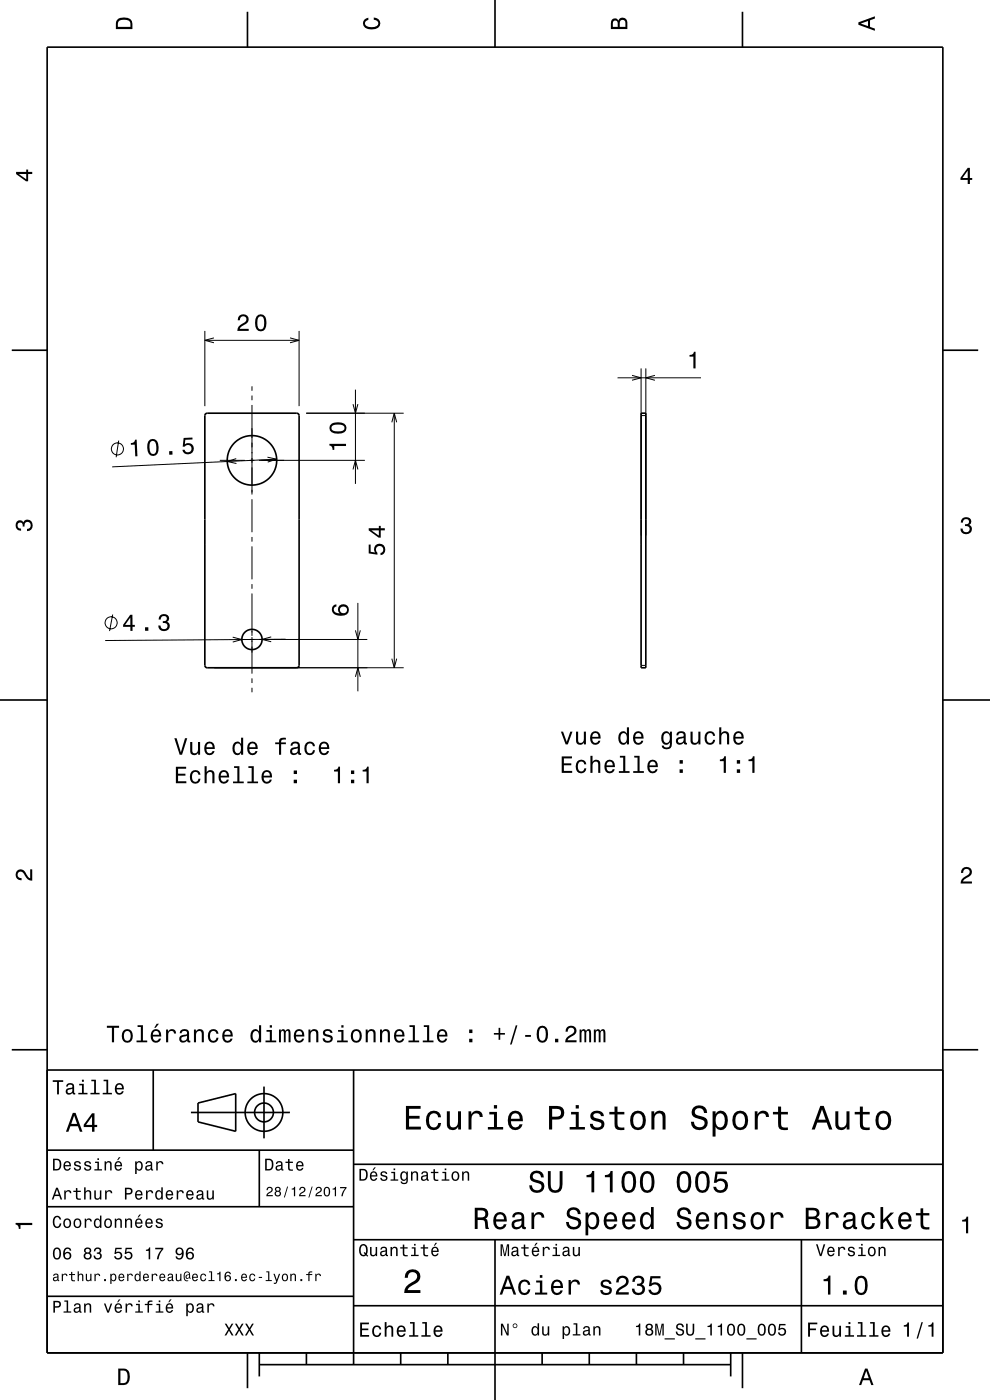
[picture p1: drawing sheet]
<svg xmlns="http://www.w3.org/2000/svg" width="210mm" height="297mm" viewBox="0 0 210 297" stroke-linecap="round" stroke-linejoin="round" font-family="sans-serif">
<g fill="none" stroke="#000" stroke-width=".21">
<path d="M43.4 70.2v16M43.4 72.2h20M45.4 71.7l-2 .5 2 .5M61.5 71.7l1.9 .5-1.9 .5M63.4 70.2v16M134.1 79.6l1.9 .6-1.9 .5M136 78.2v35.4M137 78.2v35.4M138.9 79.6l-1.9 .6 1.9 .5M25.2 93.5l-.6 3.5M46.6 97.7h5.3M50.1 97.3l-1.9 .6 2 .4"/>
<path d="M52.9 97.7h1M53.4 82v.9M53.4 83.9v1M53.4 85.9v19M54.9 97.7h22.5M56.7 97l2 .4-1.9 .6M58.7 97.4l-34.9 1.6M64.9 87.7h20.7M74.9 99.6l.5-1.9 .5 1.9M74.9 85.7l.5 2 .5-2M75.4 82.7v20M83.1 89.6l.5-1.9 .5 1.9"/>
<path d="M83.6 87.7v54M131 80.2h17.7M136 88.2h1M53.4 105.9v7M53.4 113.9v1M53.4 115.9v7M23.9 130.4l-.7 3.5M49.4 135.2l1.9 .5-1.9 .5M50.7 135.7h1.2M52.9 135.7h1M53.4 123.9v1M53.4 125.9v9"/>
<path d="M53.4 135.2v7.7M54.9 135.7h23M57.5 135.1l-1.9 .5 1.9 .5M60.6 135.6l-38.3 .3M75.4 133.7l.5 2 .5-2M75.9 127.9v18.8M83.1 139.7l.5 2 .5-2M45.4 141.7h40.2M53.4 143.9v1M53.4 145.9v1M75.4 143.6l.5-1.9 .5 1.9M136 141.2h1"/>
<circle cx="24.9" cy="95.2" r="1.28"/>
<circle cx="23.6" cy="132.1" r="1.28"/>
</g>
<g fill="none" stroke="#000" stroke-width=".35">
<path d="M10 10h190v277h-190zM52.5 2.5v7.5M105 0v10M157.5 2.5v7.5M2.5 74.3h7.5M200 74.3h7.5M43.5 87.9l.4-.2h19l.5 .2v53.3l-.2 .4-19.3 .1-.4-.3zM136 87.7h1v54h-1zM0 148.5h10M200 148.5h10M2.5 222.7h7.5M10 227h190"/>
<path d="M32.5 227v17M40.5 236h21M42 234l8-2v8l-8-2zM56 230.5v11M75 227v62.5M200 222.7h7.5M10 244h65M10 256h65M55 244v12M75 247h125M10 275h65M75 277h125"/>
<path d="M75 263h125M105 263v34M170 263v24M52.5 287v7.5M55 289.5h100M55 287v5M65 287v2.5M85 287v2.5M95 287v2.5M115 287v2.5M125 287v2.5M135 287v2.5"/>
<path d="M145 287v2.5M155 287v5M157.5 287v7.5"/>
<circle cx="53.4" cy="97.7" r="5.2"/>
<circle cx="53.4" cy="135.7" r="2.15"/>
<circle cx="56" cy="236" r="2"/>
<circle cx="56" cy="236" r="4"/>
</g>
<g fill="#000">
<path d="M25 4a2.2 2.2 0 0 0-.4 2.2h3.5v-1.2a1.42 1.42 0 0 0-1.8-1.3zM25.3 4.4a2.13 2.13 0 0 1 2.3 .3l.1 1h-2.7l.1-1z" fill-rule="evenodd"/>
<path d="M77.3 4.2l.8-.4v.4a.7 .7 0 0 0-.7 .5 .7 .7 0 0 0 .4 .8 1.7 1.7 0 0 0 2.5-.5 .9 .9 0 0 0-1-.8v-.5a1.24 1.24 0 0 1 1.4 1.1 1.24 1.24 0 0 1-1.1 1.4 2.22 2.22 0 0 1-2.5-.7l-.1-.5z" fill-rule="evenodd"/>
<path d="M129.8 4.2l-.2 .7v1.3h3.5v-1.4a.98 .98 0 0 0-.8-1 .98 .98 0 0 0-1.1 .6 .83 .83 0 0 0-1.4-.2zM130.1 4.5a.54 .54 0 0 1 .7-.1 .54 .54 0 0 1 .2 .6v.7h-1zM131.6 4.4a.62 .62 0 0 1 .7-.1 .62 .62 0 0 1 .4 .6v.8h-1.2z" fill-rule="evenodd"/>
<path d="M182.1 4.7v.6l3.5 1.2v-.4l-1-.4v-1.4l1-.4v-.4zM182.6 5l1.5-.5v1z" fill-rule="evenodd"/>
<path d="M3.4 36.5v.4l2.1 1.6h.5v-1.6h.8v-.4h-.8v-.5h-.4v.5zM4 36.9h1.6v1.1z" fill-rule="evenodd"/>
<path d="M205.3 35.6l-1.6 2.1v.5h1.6v.8h.4v-.8h.5v-.4h-.5v-2.2zM205.3 36.2v1.6h-1.1z" fill-rule="evenodd"/>
<path d="M50.7 67l-.3 .9h.5a.71 .71 0 0 1 .5-.8 .71 .71 0 0 1 .9 .5 .71 .71 0 0 1-.5 .9 1.81 1.81 0 0 0-1.5 1.7h2.5v-.4h-1.9a2.23 2.23 0 0 1 1.4-1.2 1.13 1.13 0 0 0 .1-1.7 1.13 1.13 0 0 0-1.7 .1zM54.4 67.1a2.68 2.68 0 0 0 .4 3.1 1.14 1.14 0 0 0 1.6-.9 2.31 2.31 0 0 0-.6-2.5l-.5-.1-.5 .1zM55 67.2h.7a2.38 2.38 0 0 1 0 2.6h-.7a2.38 2.38 0 0 1 0-2.6z" fill-rule="evenodd"/>
<path d="M146.3 75.3a.78 .78 0 0 0 .9-.7h.3v3.6h-.4v-2.5h-.8z" fill-rule="evenodd"/>
<path d="M27.7 94l.1 .4 .8-.1 .1 2.5h.5l-.2-3.5h-.4a.77 .77 0 0 1-.9 .7zM31.8 93.3a2.44 2.44 0 0 0 .2 3.3 1.14 1.14 0 0 0 1.6-.9 2.3 2.3 0 0 0-.7-2.5l-.5-.1zM32 93.6h.7a2.37 2.37 0 0 1 .1 2.6l-.6 .1a2.37 2.37 0 0 1-.2-2.7zM35.9 95.7v.8l.7-.1v-.7zM39 92.9l-.2 1.9h.4a.79 .79 0 0 1 1.1-.3 .79 .79 0 0 1 .1 1.2 .79 .79 0 0 1-1.2 0v-.3h-.5a1.21 1.21 0 0 0 1.5 1 1.21 1.21 0 0 0 .8-1.7 1.21 1.21 0 0 0-1.8-.4l.1-1 1.5-.1v-.4z" fill-rule="evenodd"/>
<path d="M69.9 94.2v.3a.77 .77 0 0 1 .7 .9h.3v-.8h2.5v-.4zM70.3 89.9a1.13 1.13 0 0 0-.4 1.2 1.13 1.13 0 0 0 1 .8 2.28 2.28 0 0 0 2.5-.6 1.14 1.14 0 0 0-.9-1.6 2.86 2.86 0 0 0-2.2 .2zM70.4 90.5a2.37 2.37 0 0 1 2.6 0v.6a2.38 2.38 0 0 1-2.6 0z" fill-rule="evenodd"/>
<path d="M3.6 110.6a.86 .86 0 0 1 1.4 .2 1.06 1.06 0 0 1 1.2-.5 1.06 1.06 0 0 1 .7 1.2 1.1 1.1 0 0 1-1.2 1.2v-.5a.71 .71 0 0 0 .8-1 .71 .71 0 0 0-1.3-.1v.6h-.4a.61 .61 0 0 0-.3-.8 .61 .61 0 0 0-.8 .3 .61 .61 0 0 0 .2 .8l.6 .1v.5a1.15 1.15 0 0 1-1.2-.7 1.15 1.15 0 0 1 .3-1.3z" fill-rule="evenodd"/>
<path d="M78.2 115.5v1.9l1.9 .3v-.4a.79 .79 0 0 1-.2-1.2 .79 .79 0 0 1 1.2 0 .79 .79 0 0 1-.1 1.1l-.3 .1v.5a1.21 1.21 0 0 0 1.1-1.5 1.21 1.21 0 0 0-1.7-.8 1.21 1.21 0 0 0-.5 1.7l-1-.1v-1.6zM78.2 112.1v.4l2.1 1.6h.5v-1.6h.8v-.4h-.8v-.5h-.4v.5zM78.8 112.5h1.6v1.1z" fill-rule="evenodd"/>
<path d="M204.1 110a1.08 1.08 0 0 1 1.4-.2 1.08 1.08 0 0 1 .4 1.3l-.3 .3a1.06 1.06 0 0 1 .5 1.2 1.06 1.06 0 0 1-1.2 .7 1.1 1.1 0 0 1-1.2-1.2h.5a.71 .71 0 0 0 1 .8 .71 .71 0 0 0 .1-1.3h-.6v-.4a.61 .61 0 0 0 .8-.3 .61 .61 0 0 0-.2-.8 .61 .61 0 0 0-.9 .2l-.1 .6h-.5z" fill-rule="evenodd"/>
<path d="M27.6 130.4l-1.5 2.1v.5h1.6v.8h.4v-.8h.5v-.4h-.5v-2.2zM27.6 131l.1 1.6h-1.2zM30.8 133.1v.7h.7v-.7zM33.9 130.6l-.3 .8h.5a.62 .62 0 0 1 .3-.7 .62 .62 0 0 1 .8 .2 .62 .62 0 0 1-.2 .8l-.5 .1v.4a.72 .72 0 0 1 1 .4 .72 .72 0 0 1-.5 .9 .72 .72 0 0 1-.9-.5l-.1-.3h-.4a1.18 1.18 0 0 0 1.5 1.2 1.18 1.18 0 0 0 .6-1.9l-.3-.1a.9 .9 0 0 0 .4-1.1 .9 .9 0 0 0-1.1-.5z" fill-rule="evenodd"/>
<path d="M70.6 128.5a1.33 1.33 0 0 0 0 1.5 1.33 1.33 0 0 0 1.3 .6 1.63 1.63 0 0 0 2.1-1.2 1.15 1.15 0 0 0-1.6-1.2 1.15 1.15 0 0 0-.3 1.9 1.02 1.02 0 0 1-1.3-.8 .58 .58 0 0 1 .6-.6v-.5zM72.1 129.4a.75 .75 0 0 1 1.5 0 .75 .75 0 0 1-1.5 0z" fill-rule="evenodd"/>
<path d="M37 156.6l1.1 3.5h.5l1.1-3.5h-.5l-.8 3-.9-3zM40.3 157.4v1.8a.89 .89 0 0 0 .7 1 .89 .89 0 0 0 1-.5v.4h.4v-2.7h-.4v1.6a.65 .65 0 0 1-.4 .7 .65 .65 0 0 1-.8-.3v-2zM43.6 157.7a1.54 1.54 0 0 0 .8 2.5 1.06 1.06 0 0 0 1.1-.9h-.4l-.2 .4-.4 .1a.76 .76 0 0 1-.7-.9h1.8a1.16 1.16 0 0 0-.5-1.4 1.16 1.16 0 0 0-1.5 .2zM44 157.9a.66 .66 0 0 1 .8-.1 .66 .66 0 0 1 .3 .7h-1.3zM49.6 157.7a1.57 1.57 0 0 0 .8 2.5l.4-.1 .3-.4v.4h.5v-3.6h-.5v1.3a.89 .89 0 0 0-1.5-.1zM49.9 158a.62 .62 0 0 1 .7-.3 .62 .62 0 0 1 .5 .6 1.12 1.12 0 0 1-.7 1.5 1.19 1.19 0 0 1-.5-1.8zM52.7 157.7a1.54 1.54 0 0 0 .8 2.5 1.06 1.06 0 0 0 1.1-.9h-.4l-.2 .4-.4 .1a.76 .76 0 0 1-.7-.9h1.8a1.17 1.17 0 0 0-.5-1.4 1.17 1.17 0 0 0-1.5 .2zM53.1 157.9a.66 .66 0 0 1 .8-.1 .66 .66 0 0 1 .3 .7h-1.3zM58.4 157.5v.4h.8v2.2h.4v-2.2h1v-.4h-1l.1-.4 .3-.2h.6v-.4a1.04 1.04 0 0 0-1.4 .8v.2zM61.9 157.5l-.3 .7h.4a.55 .55 0 0 1 .7-.5 .55 .55 0 0 1 .4 .7l-.2 .1a1 1 0 0 0-1.1 .2 1 1 0 0 0-.2 1 .94 .94 0 0 0 1.6 .1l.1 .3h.6v-.3l-.3-.1v-1.6a1.02 1.02 0 0 0-.7-.8 1.02 1.02 0 0 0-1 .2zM62.1 159.1l1.1-.4a.77 .77 0 0 1-.2 .9 .77 .77 0 0 1-.9 .1zM64.9 157.7a1.53 1.53 0 0 0 .8 2.5 1.06 1.06 0 0 0 1.1-1.1h-.4a.67 .67 0 0 1-.6 .7 .67 .67 0 0 1-.7-.6 1.11 1.11 0 0 1 .6-1.5 .59 .59 0 0 1 .7 .6h.4a1.09 1.09 0 0 0-.8-1 1.09 1.09 0 0 0-1.1 .4zM67.9 157.7a1.54 1.54 0 0 0 .8 2.5 1.06 1.06 0 0 0 1.1-.9h-.4l-.3 .4-.3 .1a.76 .76 0 0 1-.7-.9h1.7a1.17 1.17 0 0 0-.4-1.4 1.17 1.17 0 0 0-1.5 .2zM68.3 157.9a.66 .66 0 0 1 .8-.1 .66 .66 0 0 1 .3 .7h-1.3z" fill-rule="evenodd"/>
<path d="M119 155.2l1 2.7h.4l1-2.7h-.4l-.8 2.2-.8-2.2zM122.2 155.2v1.8a.89 .89 0 0 0 .6 1 .89 .89 0 0 0 1.1-.5v.4h.4v-2.7h-.5v1.6a.65 .65 0 0 1-.3 .7 .65 .65 0 0 1-.8-.3l-.1-2zM125.5 155.5a1.54 1.54 0 0 0 .8 2.5 1.05 1.05 0 0 0 1.1-.9h-.5l-.2 .4-.4 .1a.76 .76 0 0 1-.7-.9h1.8a1.16 1.16 0 0 0-.5-1.4 1.16 1.16 0 0 0-1.4 .2zM125.8 155.7a.66 .66 0 0 1 .8-.1 .66 .66 0 0 1 .3 .7h-1.3zM131.4 155.5a1.58 1.58 0 0 0 .8 2.5l.4-.1 .4-.4v.4h.4v-3.6h-.4v1.3a.89 .89 0 0 0-1.6-.1zM131.8 155.8a.62 .62 0 0 1 .7-.3 .62 .62 0 0 1 .4 .6 1.12 1.12 0 0 1-.6 1.5 1.19 1.19 0 0 1-.5-1.8zM134.6 155.5a1.54 1.54 0 0 0 .8 2.5 1.05 1.05 0 0 0 1.1-.9h-.5l-.2 .4-.4 .1a.76 .76 0 0 1-.7-.9h1.8a1.16 1.16 0 0 0-.5-1.4 1.16 1.16 0 0 0-1.4 .2zM134.9 155.7a.66 .66 0 0 1 .8-.1 .66 .66 0 0 1 .4 .7h-1.4zM140.5 155.5a1.57 1.57 0 0 0 .8 2.5l.5-.1 .3-.4a.73 .73 0 0 1-.3 1 .73 .73 0 0 1-1-.3h-.4a1.1 1.1 0 0 0 1.2 .8 1.1 1.1 0 0 0 .9-1.2v-2.6h-.4v.4l-.3-.4a.9 .9 0 0 0-1.3 .3zM140.9 155.8a.63 .63 0 0 1 .7-.3 .63 .63 0 0 1 .4 .6 1.11 1.11 0 0 1-.6 1.5 1.2 1.2 0 0 1-.5-1.8zM143.7 155.3l-.2 .7h.4a.55 .55 0 0 1 .7-.5 .55 .55 0 0 1 .3 .7l-.2 .1a1 1 0 0 0-1 .2 1 1 0 0 0-.3 1 .93 .93 0 0 0 1.7 .1l.1 .3h.5v-.3l-.2-.1v-1.6a1.02 1.02 0 0 0-1.8-.6zM143.9 156.9l1.1-.4a.77 .77 0 0 1-.2 .9 .77 .77 0 0 1-.9 .1l-.1-.3zM146.5 155.2v1.8a.89 .89 0 0 0 .6 1 .89 .89 0 0 0 1.1-.5v.4h.4v-2.7h-.5v1.6a.64 .64 0 0 1-.3 .7 .64 .64 0 0 1-.9-.3v-2zM149.8 155.5a1.53 1.53 0 0 0 .8 2.5 1.07 1.07 0 0 0 1.1-1.1h-.4a.67 .67 0 0 1-.7 .7 .67 .67 0 0 1-.7-.6 1.11 1.11 0 0 1 .7-1.5 .6 .6 0 0 1 .7 .6h.4a1.09 1.09 0 0 0-.8-1 1.09 1.09 0 0 0-1.1 .4zM152.6 154.3v3.6h.4v-1.5a.63 .63 0 0 1 .5-.9 .63 .63 0 0 1 .7 .7v1.7h.5v-1.8a.88 .88 0 0 0-.6-.9 .88 .88 0 0 0-1.1 .4v-1.3zM155.8 155.5a1.54 1.54 0 0 0 .8 2.5 1.06 1.06 0 0 0 1.1-.9h-.4l-.2 .4-.4 .1a.76 .76 0 0 1-.7-.9h1.8a1.16 1.16 0 0 0-.5-1.4 1.16 1.16 0 0 0-1.5 .2zM156.2 155.7a.66 .66 0 0 1 .8-.1 .66 .66 0 0 1 .3 .7h-1.3z" fill-rule="evenodd"/>
<path d="M37.3 162.7v3.5h2.2v-.5h-1.7v-1.1h1.5v-.5h-1.5v-1h1.7v-.4zM40.6 163.7a1.53 1.53 0 0 0 .8 2.6 1.06 1.06 0 0 0 1.1-1.1h-.4a.67 .67 0 0 1-.6 .7 .67 .67 0 0 1-.7-.6 1.11 1.11 0 0 1 .6-1.6 .59 .59 0 0 1 .7 .7h.4a1.09 1.09 0 0 0-.7-1 1.09 1.09 0 0 0-1.2 .3zM43.4 162.5v3.7h.4v-1.6a.63 .63 0 0 1 .6-.9 .63 .63 0 0 1 .7 .8v1.7h.4v-1.8a.88 .88 0 0 0-.6-1 .88 .88 0 0 0-1.1 .4v-1.3zM46.7 163.7a1.54 1.54 0 0 0 .8 2.6 1.07 1.07 0 0 0 1-.9h-.4l-.2 .3-.4 .2a.76 .76 0 0 1-.7-1h1.8a1.17 1.17 0 0 0-.5-1.3 1.17 1.17 0 0 0-1.4 .1zM47 164a.66 .66 0 0 1 .8-.2 .66 .66 0 0 1 .3 .8h-1.3zM49.7 162.5v.4h.6v2.9h-.9v.4h2.3v-.4h-.9v-3.3zM52.7 162.5v.4h.7v2.9h-.9v.4h2.2v-.4h-.9v-3.3zM55.8 163.7a1.54 1.54 0 0 0 .8 2.6 1.07 1.07 0 0 0 1.1-.9h-.5l-.2 .3-.4 .2a.76 .76 0 0 1-.7-1h1.8a1.16 1.16 0 0 0-.5-1.3 1.16 1.16 0 0 0-1.4 .1zM56.1 164a.66 .66 0 0 1 .8-.2 .66 .66 0 0 1 .3 .8h-1.3zM62.3 165.4v.8h.7v-.8zM62.3 163.5v.7h.7v-.7z" fill-rule="evenodd"/>
<path d="M70.9 163.3v.4h.8v2.5h.4v-3.6h-.3a.77 .77 0 0 1-.9 .7zM74.5 165.4v.8h.6v-.8zM74.5 163.5v.7h.6v-.7zM76.9 163.3v.4h.8v2.5h.5v-3.6h-.3a.78 .78 0 0 1-1 .7z" fill-rule="evenodd"/>
<path d="M119.2 160.5v3.5h2.2v-.5h-1.8v-1.1h1.6v-.5h-1.6v-1h1.7v-.4zM122.4 161.5a1.53 1.53 0 0 0 .9 2.6 1.06 1.06 0 0 0 1.1-1.1h-.5a.67 .67 0 0 1-.6 .7 .67 .67 0 0 1-.7-.6 1.12 1.12 0 0 1 .7-1.6 .6 .6 0 0 1 .6 .7h.5a1.09 1.09 0 0 0-.8-1 1.09 1.09 0 0 0-1.2 .3zM125.2 160.3v3.7h.5v-1.6a.63 .63 0 0 1 .4-.8 .63 .63 0 0 1 .8 .4v2h.4v-1.8a.88 .88 0 0 0-.6-1 .88 .88 0 0 0-1 .4v-1.3zM128.5 161.5a1.54 1.54 0 0 0 .8 2.6 1.06 1.06 0 0 0 1.1-.9h-.4l-.3 .3-.3 .2a.76 .76 0 0 1-.7-1h1.7a1.16 1.16 0 0 0-.4-1.3 1.16 1.16 0 0 0-1.5 .1zM128.9 161.8a.66 .66 0 0 1 .8-.2 .66 .66 0 0 1 .3 .8h-1.3zM131.5 160.3v.4h.7v2.9h-.9v.4h2.2v-.4h-.9v-3.3zM134.5 160.3v.4h.7v2.9h-.9v.4h2.3v-.4h-.9v-3.3zM137.6 161.5a1.54 1.54 0 0 0 .8 2.6 1.06 1.06 0 0 0 1.1-.9h-.4l-.3 .3-.3 .2a.76 .76 0 0 1-.7-1h1.7a1.16 1.16 0 0 0-.4-1.3 1.16 1.16 0 0 0-1.5 .1zM138 161.8a.66 .66 0 0 1 .8-.2 .66 .66 0 0 1 .3 .8h-1.3zM144.2 163.2v.8h.6v-.8zM144.2 161.3v.7h.6v-.7z" fill-rule="evenodd"/>
<path d="M152.7 161.1v.4h.8v2.5h.5v-3.6h-.4a.78 .78 0 0 1-.9 .7zM156.3 163.2v.8h.7v-.8zM156.3 161.3v.7h.7v-.7zM158.8 161.1v.4h.8v2.5h.4v-3.6h-.3a.77 .77 0 0 1-.9 .7z" fill-rule="evenodd"/>
<path d="M3.6 184.7a1.22 1.22 0 0 1 2 .8l.4 .5 .4 .3v-1.9h.4v2.4a1.8 1.8 0 0 1-1.7-1.4 .71 .71 0 0 0-.9-.5 .71 .71 0 0 0-.5 .9 .71 .71 0 0 0 .9 .5v.4a1.19 1.19 0 0 1-1.2-.6 1.19 1.19 0 0 1 .2-1.4z" fill-rule="evenodd"/>
<path d="M204.2 184.2a1.18 1.18 0 0 1 1.9 .3 1.18 1.18 0 0 1-1 1.7l-.5 .4-.3 .4h1.9v.4h-2.4a1.81 1.81 0 0 1 1.4-1.7 .71 .71 0 0 0 .5-.9 .71 .71 0 0 0-.9-.5 .71 .71 0 0 0-.5 .9h-.5z" fill-rule="evenodd"/>
<path d="M11.2 229.2v.3h.9v2.7h.4v-2.7h.9v-.3zM14.3 230l-.3 .5h.4a.47 .47 0 0 1 .6-.4 .47 .47 0 0 1 .3 .6l-.2 .1a.84 .84 0 0 0-1 .2 .84 .84 0 0 0 0 1.1 .9 .9 0 0 0 1.3-.2l.1 .2 .5 .1v-.3l-.3-.1v-.1v-1.2a.87 .87 0 0 0-.6-.7 .87 .87 0 0 0-.8 .2zM14.4 231.3l.9-.3a.66 .66 0 0 1-.1 .7 .66 .66 0 0 1-.8 .1zM16.8 229.9v.3h.6v1.6h-.8v.4h2v-.4h-.8v-1.9zM17.4 229.1v.4h.4v-.4zM19.4 229.1v.3h.6v2.4h-.8v.4h1.9v-.4h-.7v-2.7zM22 229.1v.3h.6v2.4h-.8v.4h1.9v-.4h-.7v-2.7zM24.6 230.1a1.32 1.32 0 0 0 .7 2.1 .9 .9 0 0 0 .9-.7h-.3l-.2 .3-.4 .1a.65 .65 0 0 1-.5-.8h1.5a1 1 0 0 0-.4-1.2 1 1 0 0 0-1.3 .2zM24.9 230.3a.57 .57 0 0 1 .7-.1 .57 .57 0 0 1 .3 .6h-1.1z" fill-rule="evenodd"/>
<path d="M22.7 217.6v.4h1v3.1h.5v-3.1h1.1v-.4zM26.1 218.7a1.53 1.53 0 0 0 .9 2.5 1.48 1.48 0 0 0 1.2-1.4 1.48 1.48 0 0 0-1.2-1.5l-.5 .1zM26.5 219a.67 .67 0 0 1 .7-.3 .67 .67 0 0 1 .5 .6 1.11 1.11 0 0 1-.7 1.5 1.17 1.17 0 0 1-.5-1.8zM29.2 217.5v.4h.7v2.8h-.9v.4h2.2v-.4h-.9v-3.2zM33.2 217.2l-.5 .8h.3l.7-.8zM32.3 218.7a1.54 1.54 0 0 0 .8 2.5 1.06 1.06 0 0 0 1-.9h-.4l-.2 .4-.4 .1a.76 .76 0 0 1-.7-.9h1.8a1.17 1.17 0 0 0-.5-1.4 1.17 1.17 0 0 0-1.4 .2zM32.6 218.9a.66 .66 0 0 1 .8-.1 .66 .66 0 0 1 .3 .7h-1.3zM35.2 218.4v2.7h.5v-1.5a.66 .66 0 0 1 .3-.8 .66 .66 0 0 1 .9 .2v.3h.5a.89 .89 0 0 0-.7-1 .89 .89 0 0 0-1.1 .6v-.5zM38.4 218.5l-.3 .7h.4a.55 .55 0 0 1 .7-.5 .55 .55 0 0 1 .4 .7l-.2 .1a1 1 0 0 0-1.1 .2 1 1 0 0 0-.2 1 .93 .93 0 0 0 1.6 .1l.1 .3h.6v-.3l-.3-.1v-1.6a1.02 1.02 0 0 0-1.7-.6zM38.6 220.1l1.1-.4a.77 .77 0 0 1-.2 .9 .77 .77 0 0 1-.9 .1l-.1-.3zM41.1 218.4v2.7h.5v-1.5a.63 .63 0 0 1 .5-.9 .63 .63 0 0 1 .7 .7v1.7h.4v-1.8a.89 .89 0 0 0-.6-.9 .89 .89 0 0 0-1 .4v-.4zM44.4 218.7a1.53 1.53 0 0 0 .8 2.5 1.07 1.07 0 0 0 1.1-1.1h-.4a.67 .67 0 0 1-.6 .7 .67 .67 0 0 1-.7-.6 1.11 1.11 0 0 1 .7-1.5 .6 .6 0 0 1 .6 .6h.4a1.09 1.09 0 0 0-.7-1 1.09 1.09 0 0 0-1.2 .4zM47.4 218.7a1.55 1.55 0 0 0 .8 2.5 1.06 1.06 0 0 0 1.1-.9h-.4l-.2 .4-.4 .1a.76 .76 0 0 1-.7-.9h1.8a1.17 1.17 0 0 0-.5-1.4 1.17 1.17 0 0 0-1.5 .2zM47.8 218.9a.66 .66 0 0 1 .8-.1 .66 .66 0 0 1 .3 .7h-1.3zM53.4 218.7a1.58 1.58 0 0 0 .8 2.5l.4-.1 .3-.4v.4h.5v-3.6h-.4v1.3a.89 .89 0 0 0-1.6-.1zM53.8 219a.62 .62 0 0 1 .6-.3 .62 .62 0 0 1 .5 .6 1.12 1.12 0 0 1-.7 1.5 1.19 1.19 0 0 1-.4-1.8zM56.5 218.5v.4h.7v1.8h-.9v.4h2.3v-.4h-.9v-2.2zM57.2 217.5v.5h.5v-.5zM59.2 218.4v2.7h.4v-1.8a.49 .49 0 0 1 .4-.6l.2 .3v2.1h.4v-2.1l.4-.3 .2 .1v.4v1.9h.4v-1.9a.69 .69 0 0 0-.5-.9l-.5 .4-.2-.3-.3-.1-.5 .4v-.3zM62.6 218.7a1.55 1.55 0 0 0 .8 2.5 1.06 1.06 0 0 0 1.1-.9h-.4l-.3 .4-.3 .1a.76 .76 0 0 1-.7-.9h1.8a1.17 1.17 0 0 0-.5-1.4 1.17 1.17 0 0 0-1.5 .2zM63 218.9a.66 .66 0 0 1 .8-.1 .66 .66 0 0 1 .3 .7h-1.3zM65.4 218.4v2.7h.5v-1.5a.63 .63 0 0 1 .4-.8 .63 .63 0 0 1 .8 .3v2h.4v-1.8a.89 .89 0 0 0-.6-.9 .89 .89 0 0 0-1.1 .4v-.4zM68.7 218.5a.76 .76 0 0 0-.2 .9 .76 .76 0 0 0 .8 .5l.8 .3a.63 .63 0 0 1-.6 .7 .63 .63 0 0 1-.6-.6h-.5a1.07 1.07 0 0 0 1.2 .9 1.07 1.07 0 0 0 .9-1.2l-.4-.4-1.1-.3a.54 .54 0 0 1 .5-.7 .54 .54 0 0 1 .6 .5h.4a1.03 1.03 0 0 0-.7-.8 1.03 1.03 0 0 0-1.1 .2zM71.7 218.5v.4h.7v1.8h-.9v.4h2.3v-.4h-.9v-2.2zM72.4 217.5v.5h.5v-.5zM74.7 218.7a1.53 1.53 0 0 0 .9 2.5 1.48 1.48 0 0 0 1.2-1.4 1.48 1.48 0 0 0-1.2-1.5l-.5 .1zM75 219a.67 .67 0 0 1 .8-.3 .67 .67 0 0 1 .4 .6 1.11 1.11 0 0 1-.6 1.5 1.17 1.17 0 0 1-.6-1.8zM77.6 218.4v2.7h.4v-1.5a.63 .63 0 0 1 .5-.9 .63 .63 0 0 1 .7 .7v1.7h.5v-1.8a.89 .89 0 0 0-.6-.9 .89 .89 0 0 0-1.1 .4v-.4zM80.6 218.4v2.7h.5v-1.5a.63 .63 0 0 1 .3-.8 .63 .63 0 0 1 .8 .3l.1 2h.4v-1.8a.89 .89 0 0 0-.6-.9 .89 .89 0 0 0-1.1 .4v-.4zM83.9 218.7a1.54 1.54 0 0 0 .8 2.5 1.06 1.06 0 0 0 1.1-.9h-.5l-.2 .4-.4 .1a.76 .76 0 0 1-.7-.9h1.8a1.16 1.16 0 0 0-.5-1.4 1.16 1.16 0 0 0-1.4 .2zM84.2 218.9a.66 .66 0 0 1 .8-.1 .66 .66 0 0 1 .3 .7h-1.3zM86.9 217.5v.4h.7v2.8h-1v.4h2.3v-.4h-.9v-3.2zM89.9 217.5v.4h.7v2.8h-.9v.4h2.2v-.4h-.9v-3.2zM93 218.7a1.55 1.55 0 0 0 .8 2.5 1.06 1.06 0 0 0 1.1-.9h-.5l-.2 .4-.4 .1a.76 .76 0 0 1-.7-.9h1.8a1.17 1.17 0 0 0-.5-1.4 1.17 1.17 0 0 0-1.4 .2zM93.3 218.9a.66 .66 0 0 1 .8-.1 .66 .66 0 0 1 .4 .7h-1.4zM99.5 220.4v.7h.7v-.7zM99.5 218.4v.8h.7v-.8zM105.8 218v1.1h-1v.4h1v1.1h.3v-1.1h1v-.4h-1v-1.1zM109.4 217.5l-1.2 4.1h.3l1.3-4.1zM111.4 219.6v.4h1.2v-.4zM114.1 218.1a2.67 2.67 0 0 0 .4 3 1.14 1.14 0 0 0 1.7-.9 2.31 2.31 0 0 0-.6-2.5l-.6-.1-.5 .1zM114.7 218.1h.7a2.37 2.37 0 0 1 0 2.6h-.7a2.37 2.37 0 0 1 0-2.6zM117.7 220.4v.7h.7v-.7zM120.3 217.9l-.3 1h.4a.71 .71 0 0 1 .5-.9 .71 .71 0 0 1 .9 .5 .71 .71 0 0 1-.5 .9 1.8 1.8 0 0 0-1.4 1.7h2.4v-.4h-1.9a2.23 2.23 0 0 1 1.5-1.2 1.13 1.13 0 0 0 .1-1.7 1.13 1.13 0 0 0-1.7 .1zM122.9 218.4v2.7h.4v-1.8l.3-.6h.2l.2 .3v2.1h.4v-2.1l.3-.3 .2 .1 .1 .4v1.9h.4v-1.9a.69 .69 0 0 0-.5-.9l-.6 .4-.2-.3-.3-.1-.5 .4v-.3zM126 218.4v2.7h.4v-1.8l.2-.6h.3l.1 .3v2.1h.4v-2.1l.4-.3 .2 .1v.4v1.9h.4v-1.9a.69 .69 0 0 0-.5-.9l-.6 .4-.1-.3-.4-.1-.4 .4v-.3z" fill-rule="evenodd"/>
<path d="M86.1 234.6v5h3.2v-.6h-2.5v-1.7h2.2v-.6h-2.2v-1.5h2.4v-.6zM90.8 236.2a2.6 2.6 0 0 0 .5 3.4 1.59 1.59 0 0 0 2.3-1.4h-.6a.95 .95 0 0 1-.9 1 .95 .95 0 0 1-1-.9 1.59 1.59 0 0 1 .9-2.1 .86 .86 0 0 1 .9 .8h.7a1.56 1.56 0 0 0-1.1-1.3 1.56 1.56 0 0 0-1.7 .5zM94.8 235.8v2.5a1.27 1.27 0 0 0 .9 1.4 1.27 1.27 0 0 0 1.5-.7v.6h.6v-3.8h-.6v2.2a.92 .92 0 0 1-.6 1.1 .92 .92 0 0 1-1.2-.4v-2.9zM99.4 235.8v3.8h.6v-2.2a.95 .95 0 0 1 .5-1.1 .95 .95 0 0 1 1.2 .3l.1 .4h.6a1.28 1.28 0 0 0-1-1.4 1.28 1.28 0 0 0-1.4 .8v-.6zM103.8 235.9v.5h1v2.7h-1.3v.5h3.2v-.5h-1.3v-3.2zM104.8 234.4v.8h.6v-.8zM108.1 236.2a2.63 2.63 0 0 0 .5 3.4 1.58 1.58 0 0 0 2.2-1.1h-.6l-.3 .5-.5 .2a1.08 1.08 0 0 1-1-1.3h2.5a1.66 1.66 0 0 0-.7-2 1.66 1.66 0 0 0-2.1 .3zM108.6 236.5a.94 .94 0 0 1 1.2-.2 .94 .94 0 0 1 .5 1h-1.9zM116.5 234.6v5h.6v-2.1h.8a1.47 1.47 0 0 0 1.8-1.2 1.47 1.47 0 0 0-1.5-1.7zM117.1 235.2a1.6 1.6 0 0 1 1.8 .5 .86 .86 0 0 1 0 .9 .86 .86 0 0 1-.9 .3h-.9zM121.1 235.9v.5h1v2.7h-1.3v.5h3.3v-.5h-1.3v-3.2zM122.1 234.4v.8h.7v-.8zM125.6 235.9a1.08 1.08 0 0 0-.3 1.2 1.08 1.08 0 0 0 1 .7l1.1 .4a.57 .57 0 0 1 .2 .6 .57 .57 0 0 1-.5 .4 .96 .96 0 0 1-1.4-.8h-.6a1.6 1.6 0 0 0 1.3 1.4 1.6 1.6 0 0 0 1.7-.8 1.13 1.13 0 0 0-1-1.6l-1.1-.3-.2-.4a.87 .87 0 0 1 .9-.5 .87 .87 0 0 1 .8 .6h.6a1.4 1.4 0 0 0-2.1-1.1zM130.4 234.7v1.2h-1.1v.5h1.1v2.6l.2 .4 .4 .3h1.4v-.5a.98 .98 0 0 1-1.4-.5v-2.3h1.4v-.5h-1.4v-1.2zM134.1 236.2a2.56 2.56 0 0 0 .5 3.4 1.72 1.72 0 0 0 1.8-.2 1.72 1.72 0 0 0 .6-1.7 1.7 1.7 0 0 0-.9-1.9 1.7 1.7 0 0 0-2 .4zM134.6 236.6a.96 .96 0 0 1 1-.4 .96 .96 0 0 1 .7 .8 1.59 1.59 0 0 1-1 2.2 1.19 1.19 0 0 1-1-1.5zM138.2 235.8v3.8h.6v-2.2a.97 .97 0 0 1 .5-1.1 .97 .97 0 0 1 1.1 .1l.1 .8v2.4h.7v-2.5a1.27 1.27 0 0 0-.9-1.4 1.27 1.27 0 0 0-1.5 .6v-.5zM147.1 234.9a1.38 1.38 0 0 0-.3 1.5 1.38 1.38 0 0 0 1.3 .9 1.26 1.26 0 0 1 1.4 .9 1.15 1.15 0 0 1-1.3 .9 1.15 1.15 0 0 1-1-1.1h-.7a1.8 1.8 0 0 0 1.7 1.8 1.8 1.8 0 0 0 1.9-1.6 1.45 1.45 0 0 0-1.5-1.4 1.02 1.02 0 0 1-1.2-.9 .99 .99 0 0 1 1.1-.8 .99 .99 0 0 1 .8 1h.7a1.67 1.67 0 0 0-1-1.6 1.67 1.67 0 0 0-1.9 .4zM151.2 235.8v5.3h.6v-2.1a1.32 1.32 0 0 0 1.4 .7 1.32 1.32 0 0 0 1.1-1.1 2.43 2.43 0 0 0-.8-2.8 1.22 1.22 0 0 0-1.7 .5v-.5zM152.1 236.6a.89 .89 0 0 1 .9-.4 .89 .89 0 0 1 .7 .8 1.61 1.61 0 0 1-.9 2.2 1.19 1.19 0 0 1-1-1.5zM155.8 236.2a2.56 2.56 0 0 0 .5 3.4 1.72 1.72 0 0 0 1.8-.2 1.72 1.72 0 0 0 .6-1.7 1.7 1.7 0 0 0-.9-1.9 1.7 1.7 0 0 0-2 .4zM156.3 236.6a.96 .96 0 0 1 1-.4 .96 .96 0 0 1 .7 .8 1.59 1.59 0 0 1-1 2.2 1.19 1.19 0 0 1-1-1.5zM160.1 235.8v3.8h.6v-2.2a.95 .95 0 0 1 .5-1.1 .95 .95 0 0 1 1.2 .3l.1 .4h.6a1.28 1.28 0 0 0-1-1.4 1.28 1.28 0 0 0-1.4 .8v-.6zM165.1 234.7v1.2h-1.1v.5h1.1v2.6l.2 .4 .4 .3h1.4v-.5a.97 .97 0 0 1-1.4-.5v-2.3h1.4v-.5h-1.4v-1.2zM174 234.6l-1.8 5h.6l.6-1.5h2l.5 1.5h.7l-1.9-5zM174.4 235.3l.7 2.2h-1.5zM177.2 235.8v2.5a1.27 1.27 0 0 0 .9 1.4 1.27 1.27 0 0 0 1.5-.7v.6h.6v-3.8h-.6v2.2a.92 .92 0 0 1-.6 1.1 .92 .92 0 0 1-1.1-.4l-.1-2.9zM182.4 234.7v1.2h-1.1v.5h1.1v2.6l.2 .4 .4 .3h1.5v-.5a.97 .97 0 0 1-1.4-.5l-.1-2.3h1.5v-.5h-1.5v-1.2zM186.1 236.2a2.56 2.56 0 0 0 .6 3.4 1.72 1.72 0 0 0 1.8-.2 1.72 1.72 0 0 0 .6-1.7 1.7 1.7 0 0 0-.9-1.9 1.7 1.7 0 0 0-2.1 .4zM186.6 236.6a.96 .96 0 0 1 1-.4 .96 .96 0 0 1 .7 .8 1.59 1.59 0 0 1-.9 2.2 1.19 1.19 0 0 1-1.1-1.5z" fill-rule="evenodd"/>
<path d="M3.3 259.4h3.5v.5h-2.5v.8h-.3a.77 .77 0 0 0-.7-.9z" fill-rule="evenodd"/>
<path d="M11.9 252l-.9 2.5h.3l.3-.8h1l.2 .8h.4l-.9-2.5zM12.1 252.3l.4 1.1h-.8zM13.6 252.5v2h.3v-1.1a.47 .47 0 0 1 .3-.6 .47 .47 0 0 1 .6 .2v.1h.3a.64 .64 0 0 0-.5-.6 .64 .64 0 0 0-.7 .4v-.4zM16.1 252v.6h-.5v.3h.5v1.3a.75 .75 0 0 0 1 .3v-.3a.48 .48 0 0 1-.7-.2v-1.1h.7v-.3h-.7v-.6zM17.8 251.9v2.6h.4v-1.1a.45 .45 0 0 1 .3-.7 .45 .45 0 0 1 .5 .6v1.2h.3v-1.3a.63 .63 0 0 0-.4-.7 .63 .63 0 0 0-.7 .3v-.9zM20 252.5v1.3a.63 .63 0 0 0 .4 .7 .63 .63 0 0 0 .8-.3v.3h.3v-2h-.3v1.2a.46 .46 0 0 1-.3 .5 .46 .46 0 0 1-.6-.2v-1.5zM22.3 252.5v2h.3v-1.1a.47 .47 0 0 1 .3-.6 .47 .47 0 0 1 .6 .2v.1h.3a.64 .64 0 0 0-.5-.6 .64 .64 0 0 0-.7 .4v-.4zM26.5 252v2.5h.3v-1.1a.96 .96 0 0 0 1.3-.7 .67 .67 0 0 0-.7-.7zM26.8 252.3h.5a.43 .43 0 0 1 .5 .4 .43 .43 0 0 1-.5 .4h-.5zM28.9 252.7a1.04 1.04 0 0 0-.2 1.2 1.04 1.04 0 0 0 1 .6l.5-.6h-.3l-.4 .4a.54 .54 0 0 1-.5-.7h1.2a.83 .83 0 0 0-.3-1 .83 .83 0 0 0-1 .1zM29.1 252.9l.1-.1a.48 .48 0 0 1 .5 .1 .48 .48 0 0 1 .2 .4h-.9zM31 252.5v2h.3v-1.1a.47 .47 0 0 1 .2-.6 .47 .47 0 0 1 .6 .2l.1 .1h.3a.64 .64 0 0 0-.5-.6 .64 .64 0 0 0-.7 .4v-.4zM33.1 252.7a1.06 1.06 0 0 0-.2 1.1 1.06 1.06 0 0 0 .9 .7l.4-.3v.3h.3v-2.6h-.3v.9a.63 .63 0 0 0-1.1-.1zM33.4 252.9a.44 .44 0 0 1 .5-.1 .44 .44 0 0 1 .3 .4 .65 .65 0 0 1 0 .7 .65 .65 0 0 1-.7 .3l-.2-.4zM35.4 252.7a1.04 1.04 0 0 0-.2 1.2 1.04 1.04 0 0 0 1 .6l.5-.6h-.3l-.4 .4a.54 .54 0 0 1-.5-.7h1.2a.83 .83 0 0 0-.3-1 .83 .83 0 0 0-1 .1zM35.6 252.9l.2-.1a.47 .47 0 0 1 .5 .1 .47 .47 0 0 1 .1 .4h-.9zM37.5 252.5v2h.3v-1.1a.47 .47 0 0 1 .3-.6 .47 .47 0 0 1 .5 .2l.1 .1h.3a.64 .64 0 0 0-.5-.6 .64 .64 0 0 0-.7 .4v-.4zM39.7 252.7a1.04 1.04 0 0 0-.2 1.2 1.04 1.04 0 0 0 1 .6l.5-.6h-.3l-.4 .4a.54 .54 0 0 1-.5-.7h1.3a.83 .83 0 0 0-.4-1 .83 .83 0 0 0-1 .1zM39.9 252.9l.2-.1a.48 .48 0 0 1 .5 .1 .48 .48 0 0 1 .1 .4h-.9zM41.9 252.6l-.2 .5h.3a.39 .39 0 0 1 .5-.4 .39 .39 0 0 1 .2 .6h-.1a.65 .65 0 0 0-.9 .4 .65 .65 0 0 0 .5 .8l.6-.3 .1 .2 .4 .1v-.3h-.2v-1.1a.73 .73 0 0 0-.5-.6 .73 .73 0 0 0-.7 .1zM42 253.7l.8-.2a.55 .55 0 0 1-.1 .6 .55 .55 0 0 1-.7 .1zM43.9 252.5v1.3a.63 .63 0 0 0 .4 .7 .63 .63 0 0 0 .8-.3v.3h.3v-2h-.4v1.2a.46 .46 0 0 1-.2 .5 .46 .46 0 0 1-.6-.2v-1.5z" fill-rule="evenodd"/>
<path d="M11.3 245.8v2.5h.8a1.37 1.37 0 0 0 .7-2.2 1.56 1.56 0 0 0-1.5-.3zM11.6 246.1a.98 .98 0 0 1 1.1 .7 .98 .98 0 0 1-.6 1.2h-.5zM13.7 246.6a1.04 1.04 0 0 0-.2 1.2 1.04 1.04 0 0 0 1 .5l.5-.5h-.3l-.4 .3a.54 .54 0 0 1-.5-.7h1.3a.83 .83 0 0 0-.4-.9 .83 .83 0 0 0-1 .1zM13.9 246.7l.2-.1a.48 .48 0 0 1 .5 .1 .48 .48 0 0 1 .1 .5h-.9zM15.9 246.5l-.2 .1a.68 .68 0 0 0 .9 .9l.2 .1a.43 .43 0 0 1-.4 .5 .43 .43 0 0 1-.4-.4h-.3a.74 .74 0 0 0 .9 .7 .74 .74 0 0 0 .5-1l-1-.4a.38 .38 0 0 1 .3-.5 .38 .38 0 0 1 .4 .4h.3a.77 .77 0 0 0-1.2-.4zM18 246.5l-.1 .1a.68 .68 0 0 0 .9 .9l.2 .1a.43 .43 0 0 1-.4 .5 .43 .43 0 0 1-.5-.4h-.3a.74 .74 0 0 0 .9 .7 .74 .74 0 0 0 .5-1l-.9-.4a.38 .38 0 0 1 .3-.5 .38 .38 0 0 1 .4 .4h.3a.78 .78 0 0 0-1.3-.4zM20.2 246.4v.3h.5v1.3h-.7v.3h1.6v-.3h-.6v-1.6zM20.7 245.7v.4h.3v-.4zM22.2 246.4v1.9h.3v-1.1a.45 .45 0 0 1 .4-.6 .45 .45 0 0 1 .5 .5v1.2h.3v-1.3a.63 .63 0 0 0-.5-.7 .63 .63 0 0 0-.7 .4v-.3zM25.2 245.5l-.4 .6h.3l.5-.6zM24.5 246.6a1.04 1.04 0 0 0-.2 1.2 1.04 1.04 0 0 0 1.1 .5l.5-.5h-.4l-.4 .3a.54 .54 0 0 1-.5-.7h1.3a.83 .83 0 0 0-.4-.9 .83 .83 0 0 0-1 .1zM24.8 246.7l.1-.1a.48 .48 0 0 1 .5 .1 .48 .48 0 0 1 .2 .5h-1zM28.7 246.4v2.7h.3v-1.1a.66 .66 0 0 0 .7 .4 .66 .66 0 0 0 .5-.6 .91 .91 0 0 0 0-1.1 .91 .91 0 0 0-1-.3l-.2 .3v-.3zM29.1 246.8a.45 .45 0 0 1 .5-.2 .45 .45 0 0 1 .3 .4l.1 .3a.6 .6 0 0 1-.5 .8 .85 .85 0 0 1-.4-1.3zM31.1 246.5l-.2 .4h.3a.39 .39 0 0 1 .4-.3 .39 .39 0 0 1 .3 .5h-.1a.65 .65 0 0 0-1 .4 .65 .65 0 0 0 .6 .9l.6-.3 .1 .2h.4v-.2l-.2-.1v-1.1a.72 .72 0 0 0-.5-.6 .72 .72 0 0 0-.7 .2zM31.2 247.6l.8-.3a.55 .55 0 0 1-.2 .6 .55 .55 0 0 1-.6 .1zM33.1 246.4v1.9h.4v-1.1a.47 .47 0 0 1 .2-.6 .47 .47 0 0 1 .6 .2v.2h.4a.64 .64 0 0 0-.5-.7 .64 .64 0 0 0-.8 .4v-.3z" fill-rule="evenodd"/>
<path d="M11.4 258.2a1.45 1.45 0 0 0 .7 2.3 .94 .94 0 0 0 .9-1h-.3a.59 .59 0 0 1-.8 .7 1.3 1.3 0 0 1 .2-2l.3 .1 .2 .4h.4a.85 .85 0 0 0-.6-.8 .85 .85 0 0 0-1 .3zM13.6 258.7a1.04 1.04 0 0 0-.1 1.3 1.04 1.04 0 0 0 1.1 .5 1.04 1.04 0 0 0 .5-1.3 1.04 1.04 0 0 0-1.2-.7zM13.9 258.9a.48 .48 0 0 1 .5-.1 .48 .48 0 0 1 .3 .4 .66 .66 0 0 1 0 .7 .66 .66 0 0 1-.7 .3 .97 .97 0 0 1-.1-1.3zM15.8 258.7a1.04 1.04 0 0 0-.2 1.3 1.04 1.04 0 0 0 1.2 .5 1.04 1.04 0 0 0 .5-1.3 1.04 1.04 0 0 0-1.2-.7zM16 258.9a.48 .48 0 0 1 .6-.1 .48 .48 0 0 1 .3 .4 .66 .66 0 0 1 0 .7 .66 .66 0 0 1-.7 .3 .97 .97 0 0 1-.2-1.3zM18 258.5v2h.3v-1.1a.47 .47 0 0 1 .2-.6 .47 .47 0 0 1 .6 .2l.1 .1h.3a.64 .64 0 0 0-.5-.6 .64 .64 0 0 0-.7 .4v-.4zM20.1 258.7a1.07 1.07 0 0 0-.2 1.1 1.07 1.07 0 0 0 .9 .7l.4-.3v.3h.3v-2.6h-.3v.9a.64 .64 0 0 0-1.1-.1zM20.4 258.9a.44 .44 0 0 1 .4-.1 .44 .44 0 0 1 .4 .4 .65 .65 0 0 1 0 .7 .65 .65 0 0 1-.7 .3 .98 .98 0 0 1-.1-1.3zM22.3 258.7a1.04 1.04 0 0 0-.1 1.3 1.04 1.04 0 0 0 1.1 .5 1.04 1.04 0 0 0 .5-1.3 1.04 1.04 0 0 0-1.2-.7zM22.5 258.9a.48 .48 0 0 1 .6-.1 .48 .48 0 0 1 .3 .4 .66 .66 0 0 1 0 .7 .66 .66 0 0 1-.7 .3 .97 .97 0 0 1-.2-1.3zM24.3 258.5v2h.4v-1.1a.45 .45 0 0 1 .3-.7 .45 .45 0 0 1 .5 .6v1.2h.4v-1.3a.63 .63 0 0 0-.5-.7 .63 .63 0 0 0-.7 .3v-.3zM26.5 258.5v2h.3v-1.1a.45 .45 0 0 1 .4-.7 .45 .45 0 0 1 .5 .6v1.2h.3v-1.3a.63 .63 0 0 0-.4-.7 .63 .63 0 0 0-.8 .3v-.3zM29.5 257.7l-.3 .6h.2l.5-.6zM28.9 258.7a1.04 1.04 0 0 0-.2 1.2 1.04 1.04 0 0 0 1 .6l.5-.6h-.3l-.4 .4a.54 .54 0 0 1-.5-.7h1.2a.83 .83 0 0 0-.3-1 .83 .83 0 0 0-1 .1zM29.1 258.9l.1-.1a.48 .48 0 0 1 .5 .1 .48 .48 0 0 1 .2 .4h-.9zM31 258.7a1.04 1.04 0 0 0-.2 1.2 1.04 1.04 0 0 0 1.1 .6l.5-.6h-.3a.49 .49 0 0 1-.7 .3 .49 .49 0 0 1-.3-.6h1.3a.83 .83 0 0 0-.3-1 .83 .83 0 0 0-1.1 .1zM31.3 258.9l.1-.1a.48 .48 0 0 1 .5 .1 .48 .48 0 0 1 .2 .4h-1zM33.2 258.6l-.1 .2a.69 .69 0 0 0 .8 .9l.3 .1a.43 .43 0 0 1-.4 .5 .43 .43 0 0 1-.5-.4h-.3a.74 .74 0 0 0 .9 .7 .74 .74 0 0 0 .5-1.1l-1-.3a.38 .38 0 0 1 .3-.5 .38 .38 0 0 1 .5 .3h.3a.78 .78 0 0 0-1.3-.4z" fill-rule="evenodd"/>
<path d="M15.4 236.1l-1.4 4h.5l.4-1.2h1.6l.5 1.2h.5l-1.5-4zM15.7 236.7l.7 1.7h-1.3zM19.5 236.2l-1.7 2.4v.5h1.7v1h.5v-1h.6v-.5h-.6v-2.4zM19.5 236.9v1.7h-1.3z" fill-rule="evenodd"/>
<path d="M56.7 251.9l-.2 .6h.3a.4 .4 0 0 1 .3-.5 .4 .4 0 0 1 .5 .3 .4 .4 0 0 1-.3 .5l-.2 .1a.94 .94 0 0 0-.6 .9h1.4v-.3h-1.1l.5-.4a.67 .67 0 0 0 .5-1 .67 .67 0 0 0-1.1-.2zM58.5 251.9l-.2 .5 .3 .3a.62 .62 0 0 0-.1 .9 .62 .62 0 0 0 .9 0 .62 .62 0 0 0-.1-.9 .58 .58 0 0 0 .1-.9 .58 .58 0 0 0-.9 .1zM58.5 253.2a.41 .41 0 0 1 .8 0 .41 .41 0 0 1-.8 0zM58.6 252.3a.35 .35 0 0 1 .7 0 .35 .35 0 0 1-.7 0zM60.9 251.7l-.7 2.3h.2l.7-2.3zM61.9 252.1v.3h.4v1.4h.3v-2zM63.7 251.9l-.2 .6h.2a.4 .4 0 0 1 .3-.5 .4 .4 0 0 1 .5 .3 .4 .4 0 0 1-.3 .5l-.1 .1a.93 .93 0 0 0-.7 .9h1.4v-.3h-1.1l.5-.4a.67 .67 0 0 0 .5-1 .67 .67 0 0 0-1-.2zM66.1 251.7l-.7 2.3h.2l.7-2.3zM67.1 251.9l-.2 .6h.3a.4 .4 0 0 1 .3-.5 .4 .4 0 0 1 .5 .3 .4 .4 0 0 1-.3 .5l-.2 .1a.94 .94 0 0 0-.6 .9h1.4v-.3h-1.1l.5-.4a.67 .67 0 0 0 .5-1 .67 .67 0 0 0-1.1-.2zM68.8 252a1.16 1.16 0 0 0 .5 1.8 1.16 1.16 0 0 0 .5-1.8 .63 .63 0 0 0-1 0zM69.1 252.1l.2-.1a.98 .98 0 0 1 0 1.6l-.2-.1-.2-.4v-.6zM70.6 252.1v.3h.4v1.4h.3v-2zM72.1 251.8v.3h1.1l-.7 1.2-.1 .5h.3l.3-.9 .5-.8v-.3z" fill-rule="evenodd"/>
<path d="M56.2 245.8v2.5h.9a1.37 1.37 0 0 0 .7-2.2 1.55 1.55 0 0 0-1.6-.3zM56.6 246.1a.98 .98 0 0 1 1.1 .7 .98 .98 0 0 1-.6 1.2h-.5zM58.7 246.5l-.2 .4h.3a.39 .39 0 0 1 .5-.3 .39 .39 0 0 1 .3 .5h-.2a.65 .65 0 0 0-.9 .4 .65 .65 0 0 0 .5 .9l.7-.3v.2h.4v-.2l-.1-.1-.1-1.1a.72 .72 0 0 0-.4-.6 .72 .72 0 0 0-.8 .2zM58.8 247.6l.8-.3a.55 .55 0 0 1-.1 .6 .55 .55 0 0 1-.7 .1zM61.1 245.9v.5h-.5v.3h.5v1.3a.75 .75 0 0 0 1 .4v-.3l-.6-.1-.1-.4v-.9h.7v-.3h-.7v-.5zM63 246.6a1.04 1.04 0 0 0-.2 1.2 1.04 1.04 0 0 0 1.1 .5l.5-.5h-.4l-.4 .3a.54 .54 0 0 1-.5-.7h1.3a.83 .83 0 0 0-.4-.9 .83 .83 0 0 0-1 .1zM63.3 246.7l.1-.1a.47 .47 0 0 1 .5 .1 .47 .47 0 0 1 .2 .5h-1z" fill-rule="evenodd"/>
<path d="M76.2 248v2.5h.9a1.37 1.37 0 0 0 .7-2.2 1.58 1.58 0 0 0-1.6-.3zM76.6 248.3a.98 .98 0 0 1 1.1 .7 .98 .98 0 0 1-.6 1.2h-.5zM79.4 247.7l-.4 .6h.2l.5-.6zM78.7 248.7a1.04 1.04 0 0 0-.2 1.2 1.04 1.04 0 0 0 1 .6l.5-.6h-.3l-.4 .4a.54 .54 0 0 1-.5-.7h1.3a.83 .83 0 0 0-.4-1 .83 .83 0 0 0-1 .1zM78.9 248.9l.2-.1a.47 .47 0 0 1 .5 .1 .47 .47 0 0 1 .1 .4h-.9zM80.9 248.6l-.2 .2a.69 .69 0 0 0 .9 .9l.2 .1a.43 .43 0 0 1-.4 .5 .43 .43 0 0 1-.4-.4h-.3a.74 .74 0 0 0 .9 .7 .74 .74 0 0 0 .5-1.1l-1-.3a.38 .38 0 0 1 .3-.5 .38 .38 0 0 1 .4 .4l.3-.1a.78 .78 0 0 0-1.2-.4zM83 248.6v.3h.5v1.3h-.7v.3h1.7v-.3h-.7v-1.6zM83.5 247.9v.3h.3v-.3zM85.1 248.7a1.06 1.06 0 0 0-.2 1.1 1.06 1.06 0 0 0 .9 .7l.4-.3a.52 .52 0 0 1-.2 .7 .52 .52 0 0 1-.7-.3h-.3a.78 .78 0 0 0 .9 .6 .78 .78 0 0 0 .6-.8v-1.9h-.3v.3l-.2-.2a.64 .64 0 0 0-.9 .1zM85.4 248.9a.45 .45 0 0 1 .4-.1 .45 .45 0 0 1 .4 .4 .65 .65 0 0 1 0 .7 .65 .65 0 0 1-.7 .3l-.2-.4zM87.2 248.5v2h.3v-1.1a.45 .45 0 0 1 .3-.6 .45 .45 0 0 1 .5 .2l.1 1.5h.3v-1.3a.63 .63 0 0 0-.5-.7 .63 .63 0 0 0-.7 .3v-.3zM89.6 248.6l-.2 .5h.3a.39 .39 0 0 1 .4-.4 .39 .39 0 0 1 .3 .6h-.1a.65 .65 0 0 0-1 .4 .65 .65 0 0 0 .6 .8l.6-.3 .1 .2 .4 .1v-.3h-.2v-1.1a.73 .73 0 0 0-1.2-.5zM89.7 249.7l.8-.2a.55 .55 0 0 1-.2 .6 .55 .55 0 0 1-.6 .1zM91.9 248v.6h-.5v.3h.5l.1 1.3a.75 .75 0 0 0 1 .3v-.3l-.7-.1v-.3v-.9h.7v-.3h-.7v-.6zM93.8 248.6v.3h.5v1.3h-.6v.3h1.6v-.3h-.6v-1.6zM94.3 247.9v.3h.4v-.3zM96 248.7a1.04 1.04 0 0 0-.2 1.3 1.04 1.04 0 0 0 1.2 .5 1.04 1.04 0 0 0 .4-1.3 1.04 1.04 0 0 0-1.2-.7zM96.2 248.9a.48 .48 0 0 1 .5-.1 .48 .48 0 0 1 .4 .4 .66 .66 0 0 1 0 .7 .66 .66 0 0 1-.7 .3 .97 .97 0 0 1-.2-1.3zM98 248.5v2h.3v-1.1a.49 .49 0 0 1 .3-.6 .49 .49 0 0 1 .5 .1l.1 1.6h.3v-1.3a.63 .63 0 0 0-.4-.7 .63 .63 0 0 0-.8 .3v-.3z" fill-rule="evenodd"/>
<path d="M112.8 248.7a1.24 1.24 0 0 0-.4 1.4 1.24 1.24 0 0 0 1.2 .8 .99 .99 0 0 1 1.2 1.1 1.07 1.07 0 0 1-1.2 .5 1.07 1.07 0 0 1-.8-1h-.5a1.62 1.62 0 0 0 1.5 1.6 1.62 1.62 0 0 0 1.7-1.5 1.31 1.31 0 0 0-1.4-1.2l-.5-.2a.75 .75 0 0 1-.5-1 .75 .75 0 0 1 1.1-.3l.3 .2 .3 .7h.6a1.5 1.5 0 0 0-1-1.4 1.5 1.5 0 0 0-1.6 .3zM116.2 248.4v2.8a1.57 1.57 0 0 0 1.6 1.9 1.57 1.57 0 0 0 1.5-1.9v-2.8h-.6v2.9a.99 .99 0 0 1-.9 1.2 .99 .99 0 0 1-1-1.2v-2.9zM124.4 249.3v.4h1.1v3.2h.6v-4.5h-.5a.99 .99 0 0 1-1.2 .9zM128.3 249.3v.4h1.1v3.2h.6v-4.5h-.5a.99 .99 0 0 1-1.2 .9zM132.2 249a4 4 0 0 0 0 3.5 1.45 1.45 0 0 0 1.6 .5 1.45 1.45 0 0 0 1-1.2 2.97 2.97 0 0 0-.7-3.2l-.7-.2-.7 .2zM133 249.1l.4-.1 .4 .1a3.1 3.1 0 0 1 0 3.3l-.4 .1-.4-.1a3.1 3.1 0 0 1 0-3.3zM136.1 249a4 4 0 0 0 0 3.5 1.45 1.45 0 0 0 1.6 .5 1.45 1.45 0 0 0 1-1.2 2.97 2.97 0 0 0-.7-3.2l-.7-.2-.7 .2zM136.9 249.1l.4-.1 .4 .1a3.1 3.1 0 0 1 0 3.3l-.4 .1-.4-.1a3 3 0 0 1 0-3.3zM143.9 249a4 4 0 0 0 0 3.5 1.45 1.45 0 0 0 1.6 .5 1.45 1.45 0 0 0 1-1.2 2.97 2.97 0 0 0-.7-3.2l-.7-.2-.7 .2zM144.7 249.1l.4-.1 .4 .1a3.1 3.1 0 0 1 0 3.3l-.4 .1-.4-.1a3 3 0 0 1 0-3.3zM147.8 249a4 4 0 0 0 0 3.5 1.45 1.45 0 0 0 1.6 .5 1.45 1.45 0 0 0 1.1-1.2 2.97 2.97 0 0 0-.8-3.2l-.7-.2-.7 .2zM148.6 249.1l.4-.1 .4 .1a3.1 3.1 0 0 1 0 3.3l-.4 .1-.4-.1a3.1 3.1 0 0 1 0-3.3zM151.8 248.5l-.4 2.4h.5a1.01 1.01 0 0 1 1.5-.2 1.01 1.01 0 0 1 .1 1.5 1.01 1.01 0 0 1-1.5-.1l-.1-.3h-.6a1.56 1.56 0 0 0 1.8 1.3 1.56 1.56 0 0 0 1.3-1.9 1.56 1.56 0 0 0-2-1.1l-.4 .2 .2-1.2h2v-.6z" fill-rule="evenodd"/>
<path d="M11.4 265a1.44 1.44 0 0 0 .7 2.2 1.45 1.45 0 0 0 .6-2.2 .79 .79 0 0 0-1.3 0zM11.8 265h.5a1.69 1.69 0 0 1 0 1.9h-.5a1.69 1.69 0 0 1 0-1.9zM13.8 264.8a1.72 1.72 0 0 0 .1 2.3 .83 .83 0 0 0 1.1-.2 .83 .83 0 0 0-.1-1.1 .83 .83 0 0 0-1.2 0 .74 .74 0 0 1 .6-.9l.4 .1 .1 .3h.3a.8 .8 0 0 0-.5-.6 .8 .8 0 0 0-.8 .1zM13.7 266.4a.55 .55 0 0 1 1.1 0 .55 .55 0 0 1-1.1 0zM18 264.8l-.1 .2a.57 .57 0 0 0 .2 .8 .78 .78 0 0 0-.1 1.2 .78 .78 0 0 0 1.2 0 .78 .78 0 0 0-.2-1.2 .68 .68 0 0 0 .2-1 .68 .68 0 0 0-.9-.1zM18.1 266.5a.51 .51 0 0 1 1 0 .51 .51 0 0 1-1 0zM18.2 265.3a.42 .42 0 0 1 .8 0 .42 .42 0 0 1-.8 0zM20.1 264.8l-.2 .7h.3a.44 .44 0 0 1 .3-.6 .44 .44 0 0 1 .5 .2 .44 .44 0 0 1-.1 .6h-.4v.3a.52 .52 0 0 1 .7 .3 .52 .52 0 0 1-.3 .7 .52 .52 0 0 1-.7-.4v-.2h-.3a.84 .84 0 0 0 1 .8 .84 .84 0 0 0 .5-1.3l-.2-.1a.72 .72 0 0 0 0-1.1 .72 .72 0 0 0-1.1 .1zM24.5 264.7l-.2 1.3h.3a.57 .57 0 0 1 .8-.1 .57 .57 0 0 1 0 .9 .57 .57 0 0 1-.9-.3h-.3a.86 .86 0 0 0 1.1 .7 .86 .86 0 0 0 .6-1.1 .86 .86 0 0 0-1.3-.4l.1-.7h1.1v-.3zM26.6 264.7l-.2 1.3h.3a.57 .57 0 0 1 .9-.1 .57 .57 0 0 1 0 .9 .57 .57 0 0 1-.9-.3h-.3a.86 .86 0 0 0 1 .8 .86 .86 0 0 0 .6-1.2 .86 .86 0 0 0-1.2-.4l.1-.7h1.1v-.3zM31 265.1v.3h.5v1.8h.4v-2.6h-.3a.55 .55 0 0 1-.6 .5zM32.9 264.7v.3h1.4a3.7 3.7 0 0 0-1 2.2h.3a3.8 3.8 0 0 1 1-2.2v-.3zM37.5 264.9a.82 .82 0 0 0-.1 1.2 .82 .82 0 0 0 1.2-.1 .73 .73 0 0 1-.6 .9l-.3-.1-.1-.3h-.4a.88 .88 0 0 0 1.1 .7 .88 .88 0 0 0 .7-1.1 1.01 1.01 0 0 0-.3-1.2 1.01 1.01 0 0 0-1.2 0zM37.6 265.5a.53 .53 0 0 1 1 0 .53 .53 0 0 1-1 0zM39.8 264.8a1.72 1.72 0 0 0 .1 2.3 .83 .83 0 0 0 1.1-.2 .83 .83 0 0 0-.1-1.1 .83 .83 0 0 0-1.1 0 .74 .74 0 0 1 .6-.9l.3 .1 .1 .3h.3a.8 .8 0 0 0-.5-.6 .8 .8 0 0 0-.8 .1zM39.7 266.4a.55 .55 0 0 1 1.1 0 .55 .55 0 0 1-1.1 0z" fill-rule="evenodd"/>
<path d="M11.3 276v2.5h.4v-1.1a.96 .96 0 0 0 1.2-.7 .67 .67 0 0 0-.7-.7zM11.7 276.3h.4a.43 .43 0 0 1 .5 .4 .43 .43 0 0 1-.5 .4h-.4zM13.6 275.9v.3h.5v2h-.6v.3h1.6v-.3h-.6v-2.3zM15.9 276.6l-.2 .5h.3a.39 .39 0 0 1 .5-.4 .39 .39 0 0 1 .2 .6h-.1a.65 .65 0 0 0-.9 .4 .65 .65 0 0 0 .5 .8l.6-.3 .1 .2 .4 .1v-.3h-.2v-1.1a.73 .73 0 0 0-1.2-.5zM16 277.7l.8-.2a.55 .55 0 0 1-.2 .6 .55 .55 0 0 1-.6 .1zM17.8 276.5v2h.4v-1.1a.45 .45 0 0 1 .2-.6 .45 .45 0 0 1 .6 .2v1.5h.3v-1.3a.63 .63 0 0 0-.4-.7 .63 .63 0 0 0-.8 .3v-.3zM22 276.5l.8 2h.3l.7-2h-.3l-.6 1.6-.5-1.6zM25.2 275.7l-.4 .6h.3l.5-.6zM24.5 276.7a1.04 1.04 0 0 0-.2 1.2 1.04 1.04 0 0 0 1.1 .6l.5-.6h-.4l-.4 .4a.54 .54 0 0 1-.5-.7h1.3a.83 .83 0 0 0-.4-1 .83 .83 0 0 0-1 .1zM24.8 276.9l.1-.1a.48 .48 0 0 1 .5 .1 .48 .48 0 0 1 .2 .4h-1zM26.6 276.5v2h.4v-1.1a.47 .47 0 0 1 .2-.6 .47 .47 0 0 1 .6 .2v.1h.4a.64 .64 0 0 0-.5-.6 .64 .64 0 0 0-.8 .4v-.4zM28.8 276.6v.3h.5v1.3h-.6v.3h1.6v-.3h-.6v-1.6zM29.3 275.9v.3h.4v-.3zM30.7 276.6v.3h.6v1.6h.3v-1.6h.7v-.3h-.7v-.3l.7-.1v-.3a.68 .68 0 0 0-.7 0 .68 .68 0 0 0-.3 .7zM33.2 276.6v.3h.5v1.3h-.7v.3h1.6v-.3h-.6v-1.6zM33.7 275.9v.3h.3v-.3zM36.1 275.7l-.4 .6h.2l.5-.6zM35.4 276.7a1.04 1.04 0 0 0-.2 1.2 1.04 1.04 0 0 0 1 .6l.5-.6h-.3l-.4 .4a.54 .54 0 0 1-.5-.7h1.2a.83 .83 0 0 0-.3-1 .83 .83 0 0 0-1 .1zM35.6 276.9l.2-.1a.47 .47 0 0 1 .5 .1 .47 .47 0 0 1 .1 .4h-.9zM39.5 276.5v2.7h.3v-1a.66 .66 0 0 0 .7 .3 .66 .66 0 0 0 .6-.6 .91 .91 0 0 0 0-1 .91 .91 0 0 0-1-.3l-.3 .2v-.3zM40 276.9a.45 .45 0 0 1 .5-.1 .45 .45 0 0 1 .3 .4v.3a.6 .6 0 0 1-.5 .8 .84 .84 0 0 1-.3-1.4zM41.9 276.6l-.2 .5h.3a.39 .39 0 0 1 .5-.4 .39 .39 0 0 1 .2 .6h-.1a.65 .65 0 0 0-.9 .4 .65 .65 0 0 0 .5 .8l.6-.3 .1 .2 .4 .1v-.3h-.2v-1.1a.73 .73 0 0 0-1.2-.5zM42 277.7l.8-.2a.55 .55 0 0 1-.1 .6 .55 .55 0 0 1-.7 .1zM44 276.5v2h.3v-1.1a.47 .47 0 0 1 .3-.6 .47 .47 0 0 1 .6 .2v.1h.3a.64 .64 0 0 0-.5-.6 .64 .64 0 0 0-.7 .4v-.4z" fill-rule="evenodd"/>
<path d="M11.4 270.3l-.1 .4h.2a.31 .31 0 0 1 .4-.3 .31 .31 0 0 1 .2 .4 .61 .61 0 0 0-.7 .2 .61 .61 0 0 0-.1 .7 .59 .59 0 0 0 .9-.1v.1l.4 .1-.2-.2v-1a.58 .58 0 0 0-.4-.4 .58 .58 0 0 0-.6 .1zM11.5 271.2l.7-.2v.2a.34 .34 0 0 1-.4 .4 .34 .34 0 0 1-.3-.4zM13.1 270.2v1.6h.3l.1-1.3 .4-.1 .2 .3h.2a.51 .51 0 0 0-.4-.5 .51 .51 0 0 0-.6 .3v-.3zM15.1 269.8v.5h-.5v.2h.5v1a.6 .6 0 0 0 .8 .3v-.2l-.5-.1-.1-.3v-.7h.6v-.2h-.6v-.5zM16.5 269.7v2.1h.2l.1-1.1 .3-.3 .3 .2v1.2h.3v-1a.5 .5 0 0 0-.4-.6 .5 .5 0 0 0-.6 .3v-.8zM18.2 270.2v1a.51 .51 0 0 0 .4 .6 .51 .51 0 0 0 .6-.3v.3h.2v-1.6h-.3v1.1l-.4 .3-.2-.2v-1.2zM20 270.2v1.6h.3l.1-1.3 .4-.1 .2 .3h.3a.51 .51 0 0 0-.4-.5 .51 .51 0 0 0-.6 .3v-.3zM22.1 271.3v.5h.4v-.5zM23.4 270.2v2.2h.3v-.9a.53 .53 0 0 0 .5 .3 .53 .53 0 0 0 .5-.4 .73 .73 0 0 0-.1-.9 .73 .73 0 0 0-.8-.3l-.1 .3v-.3zM23.8 270.6l.1-.2a.56 .56 0 0 1 .5 .6 .56 .56 0 0 1-.5 .6l-.2-.3zM25.3 270.4a.83 .83 0 0 0-.2 .9 .83 .83 0 0 0 .9 .5l.4-.5-.8 .3-.2-.5h1v-.1a.64 .64 0 0 0-.3-.8 .64 .64 0 0 0-.8 .2zM25.5 270.5l.4-.1 .2 .5h-.7zM27 270.2v1.6h.2l.1-1.3 .5-.1 .1 .3h.3a.51 .51 0 0 0-.4-.5 .51 .51 0 0 0-.6 .3v-.3zM28.7 270.4a.85 .85 0 0 0-.2 .9 .85 .85 0 0 0 .8 .5l.3-.3v.3h.2v-2.1h-.2v.8l-.5-.3zM28.9 270.6l.1-.2a.56 .56 0 0 1 .6 .6 .56 .56 0 0 1-.6 .6l-.2-.3zM30.5 270.4a.83 .83 0 0 0-.2 .9 .83 .83 0 0 0 .9 .5l.4-.5-.8 .3-.2-.5h1v-.1a.64 .64 0 0 0-.3-.8 .64 .64 0 0 0-.8 .2zM30.7 270.5l.4-.1 .2 .5h-.7zM32.2 270.2v1.6h.2l.1-1.3 .5-.1 .1 .3h.3a.51 .51 0 0 0-.4-.5 .51 .51 0 0 0-.6 .3v-.3zM34 270.4a.83 .83 0 0 0-.2 .9 .83 .83 0 0 0 .8 .5l.4-.5-.7 .3-.3-.5h1.1v-.1a.64 .64 0 0 0-.4-.8 .64 .64 0 0 0-.7 .2zM34.2 270.5l.4-.1 .2 .5h-.8zM35.7 270.3l-.1 .4h.2a.32 .32 0 0 1 .4-.3 .32 .32 0 0 1 .2 .4 .61 .61 0 0 0-.7 .2 .61 .61 0 0 0-.1 .7 .6 .6 0 0 0 .9-.1v.1l.4 .1-.2-.2v-1a.58 .58 0 0 0-.4-.4 .58 .58 0 0 0-.6 .1zM35.8 271.2l.6-.2v.2a.34 .34 0 0 1-.3 .4 .34 .34 0 0 1-.3-.4zM37.3 270.2v1a.51 .51 0 0 0 .3 .6 .51 .51 0 0 0 .6-.3v.3h.3v-1.6h-.3v1.1l-.4 .3-.3-.2v-1.2zM39.2 269.9a1.51 1.51 0 0 0 .1 1.9h.6v-.2a.49 .49 0 0 1-.7-.4 .96 .96 0 0 1 .5-1.3l.3 .1 .1 .3a.65 .65 0 0 0-.7 .9l.3 .1 .4-.2 .2 .2 .1-.2a1.03 1.03 0 0 0-.9-1.4zM39.6 270.7l.5-.2-.1 .5-.4 .1zM40.9 270.4a.83 .83 0 0 0-.1 .9 .83 .83 0 0 0 .8 .5l.4-.5-.8 .3-.2-.5h1v-.1a.64 .64 0 0 0-.3-.8 .64 .64 0 0 0-.8 .2zM41.1 270.5l.4-.1 .2 .5h-.7zM42.6 270.4a.83 .83 0 0 0-.1 1 .83 .83 0 0 0 .9 .4l.3-.6h-.2l-.2 .4a.58 .58 0 0 1-.6-.6 .58 .58 0 0 1 .6-.6l.2 .3h.2a.62 .62 0 0 0-.4-.5 .62 .62 0 0 0-.7 .2zM44.3 269.7v.2h.4v1.7h-.5v.2h1.3v-.2h-.5v-1.9zM46 270.1v.3h.5v1.4h.3v-2zM47.9 269.9a1.37 1.37 0 0 0 .1 1.9 .66 .66 0 0 0 .9-.2 .66 .66 0 0 0-.1-.9 .66 .66 0 0 0-.9 0 .59 .59 0 0 1 .5-.7l.3 .3h.3a.64 .64 0 0 0-.4-.5 .64 .64 0 0 0-.7 .1zM47.9 271.2a.43 .43 0 0 1 .8 0 .43 .43 0 0 1-.8 0zM49.8 271.3v.5h.4v-.5zM51.3 270.4a.83 .83 0 0 0-.1 .9 .83 .83 0 0 0 .8 .5l.4-.5-.8 .3-.2-.5h1v-.1a.64 .64 0 0 0-.3-.8 .64 .64 0 0 0-.8 .2zM51.5 270.5l.4-.1 .2 .5h-.7zM53 270.4a.83 .83 0 0 0-.1 1 .83 .83 0 0 0 .9 .4l.3-.6h-.2l-.2 .4a.58 .58 0 0 1-.6-.6 .58 .58 0 0 1 .6-.6l.2 .3h.2a.63 .63 0 0 0-.4-.5 .63 .63 0 0 0-.7 .2zM54.9 270.9v.2h.7v-.2zM56.5 269.7v.2h.4v1.7h-.5v.2h1.3v-.2h-.6v-1.9zM58 270.2l.6 1.7-.1 .2h-.4v.3h.4l.2-.2 .7-2h-.2l-.5 1.3-.4-1.3zM60 270.4a.83 .83 0 0 0-.2 1 .83 .83 0 0 0 .9 .4 .79 .79 0 0 0 .4-1.1 .79 .79 0 0 0-1.1-.3zM60.1 270.6l.2-.2a.56 .56 0 0 1 .6 .6 .56 .56 0 0 1-.6 .6l-.2-.3zM61.6 270.2v1.6h.2l.1-1.1 .3-.3 .3 .2v1.2h.3v-1a.51 .51 0 0 0-.4-.6 .51 .51 0 0 0-.6 .3v-.3zM63.7 271.3v.5h.4v-.5zM64.9 270.3v.2h.5v1.3h.3v-1.3h.5v-.2h-.5v-.3l.5-.1v-.2h-.2a.46 .46 0 0 0-.6 .6zM66.9 270.2v1.6h.2l.1-1.3 .5-.1 .1 .3h.3a.51 .51 0 0 0-.4-.5 .51 .51 0 0 0-.6 .3v-.3z" fill-rule="evenodd"/>
<path d="M76.4 264.2a1.45 1.45 0 0 0 .7 2.3l.5-.2 .3 .3 .2-.2-.3-.3a1.53 1.53 0 0 0-.5-2.2l-.6 .1zM76.8 264.3l.3-.1a1.2 1.2 0 0 1 .5 1.6l-.3-.2-.2 .2 .3 .3a.46 .46 0 0 1-.7-.1 1.62 1.62 0 0 1 .1-1.7zM78.5 264.5v1.3a.63 .63 0 0 0 .4 .7 .63 .63 0 0 0 .8-.3v.3h.3v-2h-.3v1.2a.46 .46 0 0 1-.3 .5 .46 .46 0 0 1-.6-.2v-1.5zM80.9 264.6l-.2 .5h.3a.39 .39 0 0 1 .5-.4 .39 .39 0 0 1 .2 .6h-.1a.65 .65 0 0 0-.9 .4 .65 .65 0 0 0 .5 .8l.6-.3 .1 .2 .4 .1v-.3h-.2v-1.2a.72 .72 0 0 0-.5-.5 .72 .72 0 0 0-.7 .1zM81 265.7l.8-.2a.55 .55 0 0 1-.2 .6 .55 .55 0 0 1-.6 .1zM82.8 264.5v2h.4v-1.1a.45 .45 0 0 1 .2-.6 .45 .45 0 0 1 .6 .2v1.5h.3v-1.3a.63 .63 0 0 0-.4-.7 .63 .63 0 0 0-.8 .3v-.3zM85.4 264v.6h-.5v.3h.5l.1 1.3a.75 .75 0 0 0 1 .3v-.3a.49 .49 0 0 1-.7-.2v-1.1h.7v-.3h-.7v-.6zM87.3 264.6v.3h.5v1.3h-.6v.3h1.6v-.3h-.6v-1.6zM87.8 263.9v.3h.4v-.3zM89.8 264v.6h-.6v.3h.6v1.3a.75 .75 0 0 0 1 .3v-.3a.49 .49 0 0 1-.7-.2v-1.1h.7v-.3h-.7v-.6zM92.4 263.7l-.4 .6h.2l.5-.6zM91.7 264.7a1.04 1.04 0 0 0-.2 1.2 1.04 1.04 0 0 0 1 .6l.5-.6h-.3l-.4 .4a.54 .54 0 0 1-.5-.7h1.3a.83 .83 0 0 0-.4-1 .83 .83 0 0 0-1 .1zM91.9 264.9l.2-.1a.47 .47 0 0 1 .5 .1 .47 .47 0 0 1 .1 .4h-.9z" fill-rule="evenodd"/>
<path d="M86.3 269.7a1.62 1.62 0 0 1 2.4-.1 1.62 1.62 0 0 1-.1 2.4l-.5 .3a2.42 2.42 0 0 0-1.6 1.4h2.7v.6h-3.5a2.57 2.57 0 0 1 2.1-2.5 1.02 1.02 0 0 0 .7-1.2 1.02 1.02 0 0 0-1.2-.8 1.02 1.02 0 0 0-.8 1.3h-.6l.1-.8z" fill-rule="evenodd"/>
<path d="M100.7 256.2v4.5h.6v-1.9a1.41 1.41 0 0 1 1.5 .3l.2 1.6h.7l-.3-1.9-.4-.3a1.25 1.25 0 0 0 .5-1.4 1.25 1.25 0 0 0-1.3-.9zM101.3 256.8a1.39 1.39 0 0 1 1.6 .4 .78 .78 0 0 1-.1 .8 .78 .78 0 0 1-.8 .3h-.7zM105 257.6a1.98 1.98 0 0 0 1 3.2 1.37 1.37 0 0 0 1.4-1.1h-.5l-.3 .5-.5 .1a.98 .98 0 0 1-.9-1.2h2.3a1.5 1.5 0 0 0-.6-1.7 1.5 1.5 0 0 0-1.9 .2zM105.5 257.9a.85 .85 0 0 1 1-.2 .85 .85 0 0 1 .4 1h-1.7zM109 257.4l-.3 .4v.5h.5a.71 .71 0 0 1 .8-.7 .71 .71 0 0 1 .5 1h-.2a1.46 1.46 0 0 0-1.8 1.2 .93 .93 0 0 0 1.1 1l.6-.1 .5-.4 .1 .4h.7v-.4l-.3-.1v-2a1.31 1.31 0 0 0-2.2-.8zM109.2 259.4l1.4-.5a.99 .99 0 0 1-.2 1.2 .99 .99 0 0 1-1.2 .1l-.1-.4zM112.7 257.2v3.5h.6v-2a.85 .85 0 0 1 .5-1 .85 .85 0 0 1 1 .3l.1 .3h.6a1.15 1.15 0 0 0-.9-1.2 1.15 1.15 0 0 0-1.3 .7v-.6zM120.6 256.5a1.24 1.24 0 0 0-.3 1.4 1.24 1.24 0 0 0 1.1 .7 1.12 1.12 0 0 1 1.3 .9 1.03 1.03 0 0 1-1.1 .8 1.03 1.03 0 0 1-1-1.1h-.5a1.62 1.62 0 0 0 1.5 1.6 1.62 1.62 0 0 0 1.7-1.4 1.31 1.31 0 0 0-1.4-1.3 .91 .91 0 0 1-1.1-.8 .9 .9 0 0 1 1-.7 .9 .9 0 0 1 .8 1h.6a1.5 1.5 0 0 0-.9-1.5 1.5 1.5 0 0 0-1.7 .4zM124.2 257.2v4.9h.6v-1.9a1.19 1.19 0 0 0 1.3 .6 1.19 1.19 0 0 0 .9-1 1.93 1.93 0 0 0-1.2-2.7 1.07 1.07 0 0 0-1 .7v-.6zM125 258a.81 .81 0 0 1 .9-.3 .81 .81 0 0 1 .6 .7 1.45 1.45 0 0 1-.8 1.9 1.52 1.52 0 0 1-.7-2.3zM128.4 257.6a1.98 1.98 0 0 0 1.1 3.2 1.37 1.37 0 0 0 1.4-1.1h-.6l-.3 .5-.5 .1a.98 .98 0 0 1-.9-1.2h2.3a1.5 1.5 0 0 0-.6-1.7 1.5 1.5 0 0 0-1.9 .2zM128.9 257.9a.85 .85 0 0 1 1-.2 .85 .85 0 0 1 .4 1h-1.7zM132.3 257.6a1.98 1.98 0 0 0 1.1 3.2 1.37 1.37 0 0 0 1.4-1.1h-.6l-.3 .5-.5 .1a.98 .98 0 0 1-.9-1.2h2.3a1.5 1.5 0 0 0-.6-1.7 1.5 1.5 0 0 0-1.9 .2zM132.8 257.9a.85 .85 0 0 1 1-.2 .85 .85 0 0 1 .4 1h-1.7zM136.1 257.6a2.44 2.44 0 0 0 .4 3.1 1.12 1.12 0 0 0 1.6-.5v.5h.6v-4.6h-.6v1.7a1.15 1.15 0 0 0-2-.2zM136.6 258a.8 .8 0 0 1 .8-.3 .8 .8 0 0 1 .6 .7 1.43 1.43 0 0 1-.8 1.9 1.53 1.53 0 0 1-.6-2.3zM144 256.5a1.24 1.24 0 0 0-.3 1.4 1.24 1.24 0 0 0 1.2 .7 1.12 1.12 0 0 1 1.2 .9 1.03 1.03 0 0 1-1.1 .8 1.03 1.03 0 0 1-.9-1.1h-.6a1.62 1.62 0 0 0 1.5 1.6 1.62 1.62 0 0 0 1.7-1.4 1.31 1.31 0 0 0-1.4-1.3 .91 .91 0 0 1-1.1-.8 .9 .9 0 0 1 1-.7 .9 .9 0 0 1 .8 1h.6a1.5 1.5 0 0 0-.9-1.5 1.5 1.5 0 0 0-1.7 .4zM148 257.6a1.98 1.98 0 0 0 1 3.2 1.37 1.37 0 0 0 1.4-1.1h-.6l-.3 .5-.4 .1a.98 .98 0 0 1-.9-1.2h2.2a1.5 1.5 0 0 0-.6-1.7 1.5 1.5 0 0 0-1.8 .2zM148.4 257.9a.85 .85 0 0 1 1-.2 .85 .85 0 0 1 .4 1h-1.6zM151.6 257.2v3.5h.5v-2a.82 .82 0 0 1 .5-1 .82 .82 0 0 1 1.1 .5v2.5h.6v-2.3a1.14 1.14 0 0 0-.8-1.2 1.14 1.14 0 0 0-1.4 .6v-.6zM155.8 257.4a.97 .97 0 0 0-.2 1.1 .97 .97 0 0 0 .9 .6l1 .3a.51 .51 0 0 1 .1 .6 .51 .51 0 0 1-.4 .3 .86 .86 0 0 1-1.2-.7h-.6a1.41 1.41 0 0 0 1.4 1.2 1.41 1.41 0 0 0 1.4-1.1 1.01 1.01 0 0 0-1-1l-1-.3-.1-.3a.78 .78 0 0 1 .7-.5 .78 .78 0 0 1 .8 .6h.5a1.26 1.26 0 0 0-1.9-1zM159.6 257.6a1.97 1.97 0 0 0 1.1 3.2 1.95 1.95 0 0 0 1.6-1.5 1.95 1.95 0 0 0-1-2.1l-.6-.1-.6 .1zM160 258a.86 .86 0 0 1 .9-.4 .86 .86 0 0 1 .7 .8 1.43 1.43 0 0 1-.9 1.9 1.5 1.5 0 0 1-.7-2.3zM163.5 257.2v3.5h.6v-2a.85 .85 0 0 1 .4-1 .85 .85 0 0 1 1.1 .3v.3h.6a1.15 1.15 0 0 0-.9-1.2 1.15 1.15 0 0 0-1.3 .7v-.6zM170.9 256.2v4.5h1.7a1.26 1.26 0 0 0 1.4-.9 1.26 1.26 0 0 0-.8-1.5 1.1 1.1 0 0 0 .6-1.4 1.1 1.1 0 0 0-1.3-.7zM171.5 256.8h1a.68 .68 0 0 1 .7 .7 .68 .68 0 0 1-.8 .6h-.9zM171.5 258.6h1a.78 .78 0 0 1 .9 .8 .78 .78 0 0 1-.9 .8h-1zM175.2 257.2v3.5h.6v-2a.85 .85 0 0 1 .4-1 .85 .85 0 0 1 1.1 .3v.3h.6a1.15 1.15 0 0 0-.9-1.2 1.15 1.15 0 0 0-1.3 .7v-.6zM179.3 257.4l-.4 .9h.5a.71 .71 0 0 1 .9-.7 .71 .71 0 0 1 .5 1h-.3a1.46 1.46 0 0 0-1.7 1.2 .94 .94 0 0 0 1 1l.6-.1 .6-.4 .1 .4h.7v-.4l-.3-.1v-2a1.31 1.31 0 0 0-.9-1.1 1.31 1.31 0 0 0-1.3 .3zM179.5 259.4l1.4-.5a.99 .99 0 0 1-.3 1.2 .99 .99 0 0 1-1.1 .1l-.2-.4zM183.1 257.6a1.97 1.97 0 0 0 1.1 3.2 1.37 1.37 0 0 0 1.4-1.3h-.6a.86 .86 0 0 1-.8 .8 .86 .86 0 0 1-.9-.7 1.44 1.44 0 0 1 .9-2 .77 .77 0 0 1 .8 .8h.6a1.4 1.4 0 0 0-1-1.2 1.4 1.4 0 0 0-1.5 .4zM186.8 256.1v4.6h.5v-1.2l.6-.6 1.1 1.8h.6l-1.3-2.2 1.3-1.3h-.7l-1.6 1.6v-2.7zM190.9 257.6a1.98 1.98 0 0 0 1 3.2 1.37 1.37 0 0 0 1.4-1.1h-.5l-.3 .5-.5 .1a.98 .98 0 0 1-.9-1.2h2.3a1.5 1.5 0 0 0-.7-1.7 1.5 1.5 0 0 0-1.8 .2zM191.3 257.9a.85 .85 0 0 1 1.1-.2 .85 .85 0 0 1 .4 1h-1.7zM195.3 256.3v1.1h-1v.4h1v2.3l.2 .4 .3 .3h1.3v-.5a.88 .88 0 0 1-1.2-.4l-.1-2.1h1.3v-.4h-1.3v-1.1z" fill-rule="evenodd"/>
<path d="M107.4 270.6l-1.4 4h.5l.4-1.1h1.6l.5 1.1h.5l-1.5-4zM107.7 271.2l.7 1.8h-1.3zM110.3 271.9a1.75 1.75 0 0 0 .9 2.9 1.21 1.21 0 0 0 1.3-1.3h-.5a.76 .76 0 0 1-.7 .8 .76 .76 0 0 1-.8-.7 1.27 1.27 0 0 1 .7-1.7 .68 .68 0 0 1 .8 .7h.5a1.25 1.25 0 0 0-.9-1.1 1.25 1.25 0 0 0-1.3 .4zM113.7 271.6v.5h.8v2.1h-1v.4h2.6v-.4h-1.1v-2.6zM114.5 270.5v.6h.5v-.6zM117.2 271.9a1.76 1.76 0 0 0 .9 2.9 1.21 1.21 0 0 0 1.3-1h-.5l-.3 .4-.4 .1a.87 .87 0 0 1-.8-1.1h2a1.33 1.33 0 0 0-.5-1.5 1.33 1.33 0 0 0-1.7 .2zM117.6 272.1a.76 .76 0 0 1 .9-.1 .76 .76 0 0 1 .4 .8h-1.5zM120.6 271.5v3.1h.5v-1.7a.76 .76 0 0 1 .4-.9 .76 .76 0 0 1 1 .2v.3h.5a1.02 1.02 0 0 0-.8-1 1.02 1.02 0 0 0-1.1 .6v-.6zM127.7 271.7a.86 .86 0 0 0-.3 1 .86 .86 0 0 0 .9 .5l1 .4a.72 .72 0 0 1-.7 .7 .72 .72 0 0 1-.8-.6h-.5a1.26 1.26 0 0 0 1.2 1.1 1.26 1.26 0 0 0 1.3-1.1 .9 .9 0 0 0-.9-.9l-.9-.2-.1-.3a.69 .69 0 0 1 .7-.4 .69 .69 0 0 1 .6 .5h.5a1.18 1.18 0 0 0-.8-1 1.18 1.18 0 0 0-1.2 .3zM131.1 271l-.3 .4-.1 .7h.5a.81 .81 0 0 1 .6-1 .81 .81 0 0 1 1 .6 .81 .81 0 0 1-.6 1 2.05 2.05 0 0 0-1.6 1.9h2.8v-.5h-2.2a1.96 1.96 0 0 1 1.3-1 1.31 1.31 0 0 0 .6-2 1.31 1.31 0 0 0-2-.1zM134.5 271l-.3 .4-.1 .5h.5a.73 .73 0 0 1 .9-.9 .73 .73 0 0 1 .4 1.2l-.8 .1v.5a.82 .82 0 0 1 1.1 .4 .82 .82 0 0 1-.3 1 .82 .82 0 0 1-1.1-.2l-.2-.6h-.6a1.36 1.36 0 0 0 1.7 1.3 1.36 1.36 0 0 0 1-1.8l-.5-.4a1.03 1.03 0 0 0 .4-1.3 1.03 1.03 0 0 0-1.2-.6zM138 270.7l-.4 2.1h.5a.9 .9 0 0 1 1.3-.2 .9 .9 0 0 1 .1 1.4 .9 .9 0 0 1-1.3-.1l-.1-.3h-.6a1.39 1.39 0 0 0 1.7 1.2 1.39 1.39 0 0 0 1.1-1.7 1.39 1.39 0 0 0-1.8-1l-.3 .2 .2-1.1h1.7v-.5z" fill-rule="evenodd"/>
<path d="M106.2 264v2.5h.3v-2.3l.4 2.3h.3l.5-2.3v2.3h.3v-2.5h-.5l-.4 2.2-.5-2.2zM108.7 264.6l-.2 .5h.3a.39 .39 0 0 1 .5-.4 .39 .39 0 0 1 .3 .6h-.2a.65 .65 0 0 0-.9 .4 .65 .65 0 0 0 .5 .8l.7-.3v.2l.4 .1v-.3h-.1l-.1-1.2a.72 .72 0 0 0-.4-.5 .72 .72 0 0 0-.8 .1zM108.8 265.7l.8-.2a.55 .55 0 0 1-.1 .6 .55 .55 0 0 1-.7 .1zM111.1 264v.6h-.5v.3h.5v1.3a.75 .75 0 0 0 1 .3v-.3a.49 .49 0 0 1-.7-.2v-1.1h.7v-.3h-.7v-.6zM113.7 263.7l-.4 .6h.3l.5-.6zM113 264.7a1.04 1.04 0 0 0-.2 1.2 1.04 1.04 0 0 0 1.1 .6l.5-.6h-.4l-.4 .4a.54 .54 0 0 1-.5-.7h1.3a.83 .83 0 0 0-.4-1 .83 .83 0 0 0-1 .1zM113.3 264.9l.1-.1a.48 .48 0 0 1 .5 .1 .48 .48 0 0 1 .2 .4h-1zM115.1 264.5v2h.4v-1.1a.47 .47 0 0 1 .2-.6 .47 .47 0 0 1 .6 .2v.1h.3a.64 .64 0 0 0-.4-.6 .64 .64 0 0 0-.8 .4v-.4zM117.3 264.6v.3h.5v1.3h-.6v.3h1.6v-.3h-.6v-1.6zM117.8 263.9v.3h.4v-.3zM119.6 264.6l-.2 .5h.3a.39 .39 0 0 1 .4-.4 .39 .39 0 0 1 .3 .6h-.1a.65 .65 0 0 0-1 .4 .65 .65 0 0 0 .6 .8l.6-.3 .1 .2 .4 .1v-.3h-.2v-1.2a.72 .72 0 0 0-.5-.5 .72 .72 0 0 0-.7 .1zM119.7 265.7l.8-.2a.55 .55 0 0 1-.2 .6 .55 .55 0 0 1-.6 .1zM121.5 264.5v1.3a.63 .63 0 0 0 .4 .7 .63 .63 0 0 0 .8-.3v.3h.3v-2h-.3v1.2a.46 .46 0 0 1-.3 .5 .46 .46 0 0 1-.6-.2v-1.5z" fill-rule="evenodd"/>
<path d="M173.1 264l.8 2.5h.4l.8-2.5h-.4l-.6 2.1-.7-2.1zM175.7 264.7a1.04 1.04 0 0 0-.2 1.2 1.04 1.04 0 0 0 1 .6l.5-.6h-.3l-.4 .4a.54 .54 0 0 1-.5-.7h1.3a.83 .83 0 0 0-.4-1 .83 .83 0 0 0-1 .1zM175.9 264.9l.2-.1a.47 .47 0 0 1 .5 .1 .47 .47 0 0 1 .1 .4h-.9zM177.8 264.5v2h.3v-1.1a.47 .47 0 0 1 .3-.6 .47 .47 0 0 1 .6 .2v.1h.3a.64 .64 0 0 0-.5-.6 .64 .64 0 0 0-.7 .4v-.4zM180.1 264.6l-.2 .2a.69 .69 0 0 0 .9 .9l.2 .1a.43 .43 0 0 1-.4 .5 .43 .43 0 0 1-.5-.4h-.3a.74 .74 0 0 0 .9 .7 .74 .74 0 0 0 .5-1.1l-.9-.3a.38 .38 0 0 1 .3-.5 .38 .38 0 0 1 .4 .3h.3a.77 .77 0 0 0-1.2-.4zM182.2 264.6v.3h.5v1.3h-.7v.3h1.6v-.3h-.6v-1.6zM182.7 263.9v.3h.3v-.3zM184.3 264.7a1.04 1.04 0 0 0-.1 1.3 1.04 1.04 0 0 0 1.1 .5 1.04 1.04 0 0 0 .5-1.3 1.04 1.04 0 0 0-1.2-.7zM184.5 264.9a.48 .48 0 0 1 .6-.1 .48 .48 0 0 1 .3 .4 .66 .66 0 0 1 0 .7 .66 .66 0 0 1-.7 .3 .98 .98 0 0 1-.2-1.3zM186.4 264.5v2h.3v-1.1a.45 .45 0 0 1 .2-.6 .45 .45 0 0 1 .6 .2v1.5h.4v-1.3a.63 .63 0 0 0-.5-.7 .63 .63 0 0 0-.7 .3v-.3z" fill-rule="evenodd"/>
<path d="M174.7 271.4v.4h.9v2.8h.6v-4h-.4a.88 .88 0 0 1-1.1 .8zM178.8 273.8v.8h.8v-.8zM181.6 271.1a3.5 3.5 0 0 0 0 3.1 1.29 1.29 0 0 0 1.4 .5 1.29 1.29 0 0 0 1-1.1 2.64 2.64 0 0 0-.7-2.9l-.6-.1-.6 .1zM182.3 271.2h.8a2.72 2.72 0 0 1 0 3h-.8a2.72 2.72 0 0 1 0-3z" fill-rule="evenodd"/>
<path d="M204.1 258.8a.77 .77 0 0 0 .9-.7h.4v3.5h-.5v-2.5h-.8z" fill-rule="evenodd"/>
<path d="M25.1 290.3v3.5h1.1a1.42 1.42 0 0 0 1.3-1.7 1.38 1.38 0 0 0-1.3-1.8zM25.5 290.8h1.1a1.89 1.89 0 0 1 0 2.5l-1.1 .1z" fill-rule="evenodd"/>
<path d="M47.7 280.8l.7 1.2-.8 1.3h.4l.6-1 .6 1h.3l-.7-1.3 .7-1.2h-.4l-.5 .9-.6-.9zM49.8 280.8l.8 1.2-.8 1.3h.4l.5-1 .6 1h.4l-.8-1.3 .8-1.2h-.4l-.5 .9-.6-.9zM52 280.8l.7 1.2-.7 1.3h.3l.6-1 .6 1h.4l-.8-1.3 .7-1.2h-.3l-.6 .9-.5-.9z" fill-rule="evenodd"/>
<path d="M76.4 280.6v3h1.9v-.4h-1.5v-1h1.3v-.4h-1.3v-.9h1.5v-.3zM79.2 281.5a1.31 1.31 0 0 0 .7 2.2 .91 .91 0 0 0 1-1h-.4a.57 .57 0 0 1-.5 .6 .57 .57 0 0 1-.6-.5 .81 .81 0 0 1-.1-.9 .81 .81 0 0 1 .9-.4l.3 .5h.4a.94 .94 0 0 0-.7-.8 .94 .94 0 0 0-1 .3zM81.6 280.5v3.1h.4v-1.4a.54 .54 0 0 1 .3-.6 .54 .54 0 0 1 .7 .3v1.7h.4v-1.6a.76 .76 0 0 0-.5-.8 .76 .76 0 0 0-.9 .4v-1.1zM84.4 281.5a1.32 1.32 0 0 0 .7 2.2 .91 .91 0 0 0 .9-.8h-.3l-.2 .3-.4 .1a.64 .64 0 0 1-.6-.8h1.6a1 1 0 0 0-.5-1.2 1 1 0 0 0-1.2 .2zM84.7 281.7a.57 .57 0 0 1 .7-.1 .57 .57 0 0 1 .3 .6h-1.2zM87 280.5v.3h.6v2.5h-.8v.3h1.9v-.3h-.7v-2.8zM89.6 280.5v.3h.6v2.5h-.8v.3h1.9v-.3h-.7v-2.8zM92.2 281.5a1.32 1.32 0 0 0 .7 2.2 .91 .91 0 0 0 .9-.8h-.3l-.2 .3-.4 .1a.64 .64 0 0 1-.5-.8h1.5a1 1 0 0 0-.4-1.2 1 1 0 0 0-1.3 .2zM92.5 281.7a.57 .57 0 0 1 .7-.1 .57 .57 0 0 1 .3 .6h-1.1z" fill-rule="evenodd"/>
<path d="M106.3 280.8v2.5h.3v-2l.9 2h.4v-2.5h-.3v2.1l-.9-2.1zM108.7 281.3a.55 .55 0 0 0 1.1 0 .55 .55 0 0 0-1.1 0zM108.9 281.3a.35 .35 0 0 1 .7 0 .35 .35 0 0 1-.7 0zM112.9 281.6a1.06 1.06 0 0 0-.2 1.1 1.06 1.06 0 0 0 .9 .7l.4-.4v.3h.3v-2.6h-.3v1a.64 .64 0 0 0-1.1-.1zM113.2 281.8a.44 .44 0 0 1 .5-.2 .44 .44 0 0 1 .3 .4v.3a.59 .59 0 0 1-.5 .8 .85 .85 0 0 1-.3-1.3zM115 281.4v1.2a.63 .63 0 0 0 .4 .8 .63 .63 0 0 0 .8-.4v.3h.3v-1.9h-.3v1.1a.46 .46 0 0 1-.3 .5 .46 .46 0 0 1-.6-.2v-1.4zM119.3 281.4v2.7h.3v-1.1a.66 .66 0 0 0 .8 .4 .66 .66 0 0 0 .5-.6 .91 .91 0 0 0 0-1.1 .91 .91 0 0 0-1-.3l-.3 .3v-.3zM119.8 281.8a.45 .45 0 0 1 .5-.2 .45 .45 0 0 1 .3 .4v.3a.6 .6 0 0 1-.5 .8 .85 .85 0 0 1-.3-1.3zM121.7 280.7v.3h.4v2h-.6v.3h1.6v-.3h-.6v-2.3zM123.9 281.5l-.2 .4h.3a.39 .39 0 0 1 .5-.3 .39 .39 0 0 1 .2 .5h-.1a.65 .65 0 0 0-.9 .4 .65 .65 0 0 0 .5 .9l.6-.3 .1 .2h.4v-.2l-.2-.1v-1.1a.73 .73 0 0 0-1.2-.4zM124 282.6l.8-.3a.55 .55 0 0 1-.1 .6 .55 .55 0 0 1-.7 .1zM125.9 281.4v1.9h.3v-1.1a.45 .45 0 0 1 .3-.6 .45 .45 0 0 1 .5 .3v1.4h.4v-1.3a.64 .64 0 0 0-.5-.7 .64 .64 0 0 0-.7 .4v-.3z" fill-rule="evenodd"/>
<path d="M134.9 281.3v.2h.6v1.8h.3v-2.5h-.2a.55 .55 0 0 1-.7 .5zM137.2 281l-.2 .2a.56 .56 0 0 0 .3 .8 .78 .78 0 0 0-.2 1.1 .78 .78 0 0 0 1.2 0 .78 .78 0 0 0-.1-1.1 .68 .68 0 0 0 .2-1 .68 .68 0 0 0-1-.2zM137.2 282.6a.51 .51 0 0 1 1 0 .51 .51 0 0 1-1 0zM137.3 281.5a.42 .42 0 0 1 .8 0 .42 .42 0 0 1-.8 0zM139 280.8v2.5h.3v-2.3l.4 2.3h.3l.5-2.3v2.3h.3v-2.5h-.4l-.5 2.2-.5-2.2zM141 283.9v.3h2.1v-.3zM143.6 280.9a.69 .69 0 0 0-.2 .8 .69 .69 0 0 0 .7 .5h.3a.46 .46 0 0 1 .3 .7 .46 .46 0 0 1-.7 .1l-.3-.5h-.4a.86 .86 0 0 0 1.1 .9 .86 .86 0 0 0 .5-1.3l-.6-.2a.51 .51 0 0 1-.6-.5 .5 .5 0 0 1 .6-.4 .5 .5 0 0 1 .4 .6l.4-.1a.85 .85 0 0 0-.6-.7 .85 .85 0 0 0-.9 .1zM145.5 280.8v1.6a.87 .87 0 0 0 .9 1 .87 .87 0 0 0 .9-1v-1.6h-.4v1.6a.55 .55 0 0 1-.5 .7 .55 .55 0 0 1-.5-.7v-1.6zM147.5 283.9v.3h2.2v-.3zM150.1 281.3v.2h.6v1.8h.3v-2.5h-.2a.55 .55 0 0 1-.7 .5zM152.3 281.3v.2h.5v1.8h.4v-2.5h-.3a.55 .55 0 0 1-.6 .5zM154.4 281.1a1.45 1.45 0 0 0 .7 2.3 1.46 1.46 0 0 0 .6-2.3 .79 .79 0 0 0-1.3 0zM154.8 281.2h.5a1.69 1.69 0 0 1 0 1.8h-.5a1.71 1.71 0 0 1 0-1.8zM156.6 281.1a1.45 1.45 0 0 0 .6 2.3 1.45 1.45 0 0 0 .7-2.3 .79 .79 0 0 0-1.3 0zM157 281.2h.5a1.71 1.71 0 0 1 0 1.8h-.5a1.69 1.69 0 0 1 0-1.8zM158.3 283.9v.3h2.2v-.3zM160.9 281.1a1.45 1.45 0 0 0 .7 2.3 1.45 1.45 0 0 0 .6-2.3 .79 .79 0 0 0-1.3 0zM161.3 281.2h.5a1.69 1.69 0 0 1 0 1.8h-.5a1.71 1.71 0 0 1 0-1.8zM163.1 281.1a1.45 1.45 0 0 0 .6 2.3 1.46 1.46 0 0 0 .7-2.3 .79 .79 0 0 0-1.3 0zM163.5 281.2h.5a1.69 1.69 0 0 1 0 1.8h-.5a1.69 1.69 0 0 1 0-1.8zM165.3 280.9l-.2 1.3h.3a.57 .57 0 0 1 .9-.2 .57 .57 0 0 1-.1 .9 .57 .57 0 0 1-.8-.2h-.4a.86 .86 0 0 0 1.1 .7 .86 .86 0 0 0 .6-1.2 .86 .86 0 0 0-1.3-.4l.1-.6h1.1v-.3z" fill-rule="evenodd"/>
<path d="M171.4 280.6v3h.4v-1.4h1.3v-.4h-1.3v-.9h1.6v-.3zM174.2 281.5a1.32 1.32 0 0 0 .7 2.2 .91 .91 0 0 0 .9-.8h-.4l-.1 .3-.4 .1a.64 .64 0 0 1-.6-.8h1.6a1 1 0 0 0-.5-1.2 1 1 0 0 0-1.2 .2zM174.5 281.7a.56 .56 0 0 1 .7-.1 .56 .56 0 0 1 .3 .6h-1.2zM176.6 281.2v1.6a.76 .76 0 0 0 .5 .8 .76 .76 0 0 0 .9-.4v.4h.4v-2.4h-.4v1.4a.55 .55 0 0 1-.3 .7 .55 .55 0 0 1-.7-.3v-1.8zM179.4 281.3v.4h.6v1.6h-.8v.3h2v-.3h-.8v-2zM180 280.5v.4h.4v-.4zM182 280.5v.3h.6v2.5h-.8v.3h1.9v-.3h-.7v-2.8zM184.6 280.5v.3h.6v2.5h-.8v.3h1.9v-.3h-.7v-2.8zM187.2 281.5a1.32 1.32 0 0 0 .7 2.2 .91 .91 0 0 0 .9-.8h-.3l-.2 .3-.4 .1a.65 .65 0 0 1-.5-.8h1.5a1 1 0 0 0-.4-1.2 1 1 0 0 0-1.3 .2zM187.5 281.7a.57 .57 0 0 1 .7-.1 .57 .57 0 0 1 .3 .6h-1.1z" fill-rule="evenodd"/>
<path d="M183.5 290.3l-1.3 3.5h.5l.3-1h1.4l.4 1h.5l-1.3-3.5zM183.8 290.8l.5 1.6h-1.1z" fill-rule="evenodd"/>
<path d="M191.7 281.1v.3h.7v2.2h.4v-3h-.3a.66 .66 0 0 1-.8 .5zM195.5 280.5l-1.1 3.5h.3l1.1-3.5zM196.9 281.1v.3h.7v2.2h.4v-3h-.3a.66 .66 0 0 1-.8 .5z" fill-rule="evenodd"/>
</g>
</svg>
